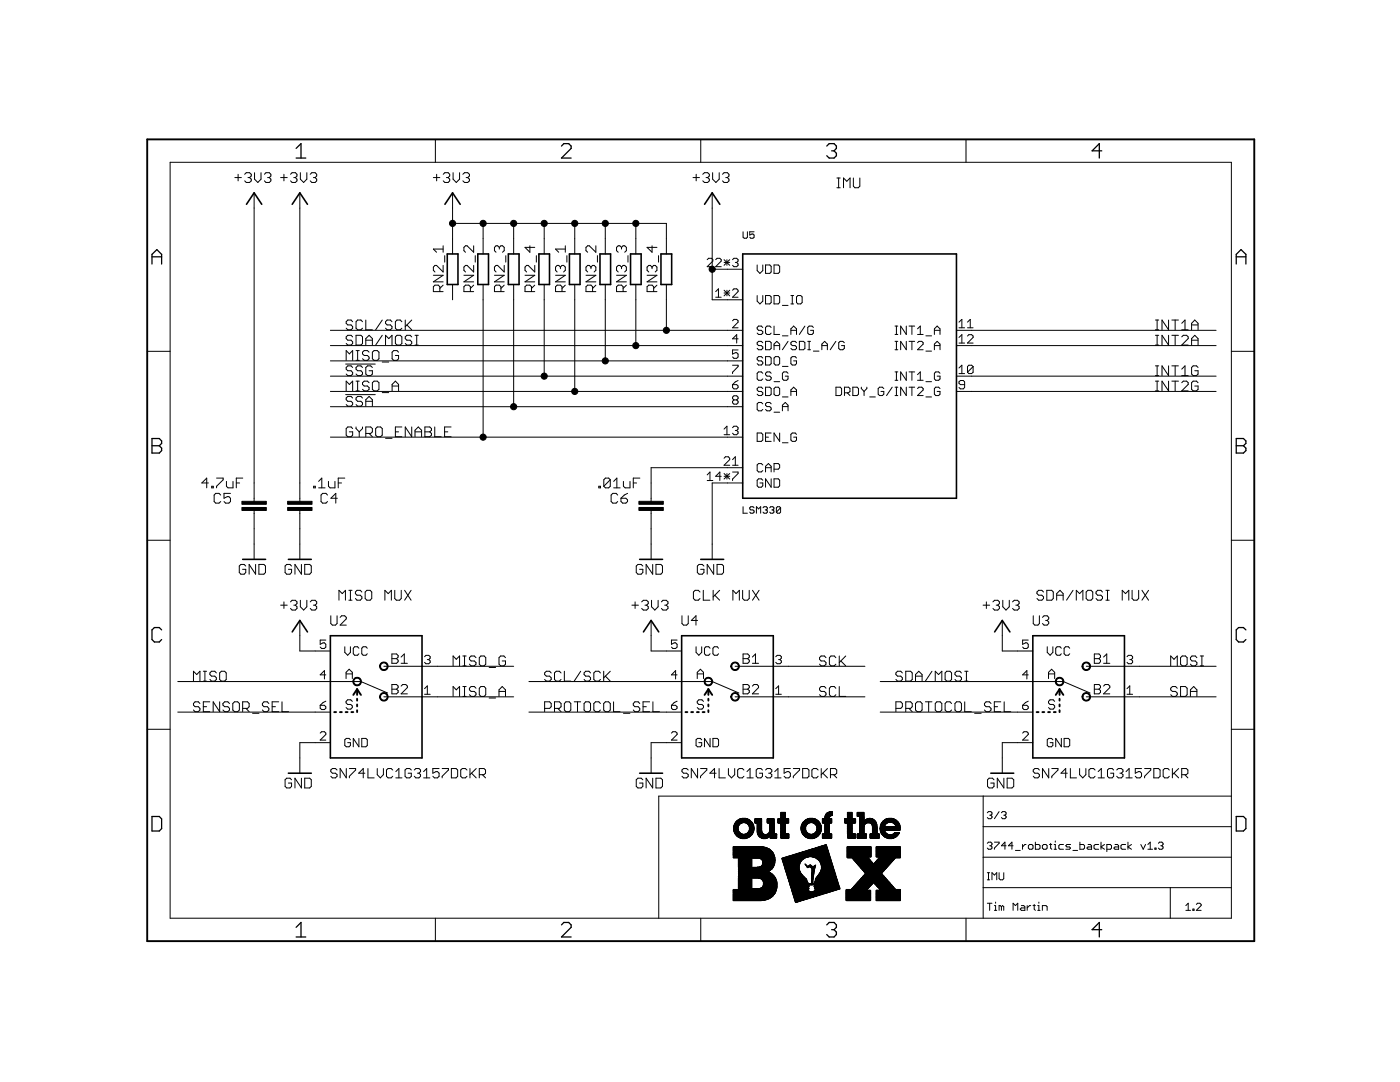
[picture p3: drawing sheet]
<svg xmlns="http://www.w3.org/2000/svg" width="279mm" height="216mm" viewBox="0 0 279 216" stroke-linecap="round" stroke-linejoin="round" font-family="sans-serif">
<g fill="none" stroke="#000" stroke-width=".2">
<path d="M34 32.4h211.7v150.8h-211.7zM46.9 35.4h1.3M47.5 34.8v1.3M48.8 34.8l.3-.3h.7l.3 .3v.3l-.3 .3M49.5 35.4h.3M49.8 35.4l.3 .4v.3l-.3 .3h-.7l-.3-.3M50.7 38.5v61.5M50.8 34.5v1.3l.7 .6 .6-.6v-1.3M52.8 34.8l.3-.3h.6l.4 .3v.3l-.4 .3M53.4 35.4h.3M53.7 35.4l.4 .4v.3l-.4 .3h-.6l-.3-.3M56 35.4h1.3"/>
<path d="M56.7 34.8v1.3M58 34.8l.3-.3h.6l.4 .3v.3l-.4 .3M58.6 35.4h.3M58.9 35.4l.4 .4v.3l-.4 .3h-.6l-.3-.3M59.8 38.5v61.5M59.9 34.5v1.3l.7 .6 .6-.6v-1.3M61.9 34.8l.3-.3h.7l.3 .3v.3l-.3 .3M62.5 35.4h.4M62.9 35.4l.3 .4v.3l-.3 .3h-.7l-.3-.3M86.5 35.4h1.3M86.9 27.8v4.6M87.1 34.8v1.3"/>
<path d="M88.5 34.8l.3-.3h.6l.3 .3v.3l-.3 .3M89.1 35.4h.3M89.4 35.4l.3 .4v.3l-.3 .3h-.6l-.3-.3M90.3 38.5v12.2M90.4 34.5v1.3l.7 .6 .6-.6v-1.3M92.4 34.8l.3-.3h.6l.4 .3v.3l-.4 .3M93 35.4h.3M93.3 35.4l.4 .4v.3l-.4 .3h-.6l-.3-.3M138.3 35.4h1.3M138.9 34.8v1.3M139.8 27.8v4.6M140.3 34.8l.3-.3h.6l.4 .3v.3l-.4 .3"/>
<path d="M140.9 35.4h.3M141.2 35.4l.4 .4v.3l-.4 .3h-.6l-.3-.3M142.1 38.5v21.3h6.1M142.2 34.5v1.3l.7 .6 .6-.6v-1.3M144.2 34.8l.3-.3h.7l.3 .3v.3l-.3 .3M144.8 35.4h.4M145.2 35.4l.3 .4v.3l-.3 .3h-.7l-.3-.3M167 37.5h.7M167 35.5h.7M167.4 35.5v2M168.3 37.5v-2l.7 .7 .7-.7v2M170.3 35.5v1.6l.3 .4h.7l.3-.4v-1.6"/>
<path d="M192.8 27.8v4.6M86.5 54.9h1.9l-1.9 1.3h1.9M87.8 58.2v-1l-.3-.3h-.7l-.3 .3v1h1.9M88.4 53v1.3l-1.3-1.3h-.3l-.3 .3v.6l.3 .4M88.4 49.7h-1.9l.6 .6M88.4 56.9l-.6 .7M88.4 49v1.3M88.8 51v1.3M90.3 44.6h42.7v6.1M90.3 56.8v3M92.6 54.9h1.9l-1.9 1.3h1.9M93.9 58.2v-1l-.3-.3h-.7l-.3 .3v1h1.9"/>
<path d="M94.5 53v1.3l-1.3-1.3h-.3l-.3 .3v.6l.3 .4M94.5 49v1.3l-1.3-1.3h-.3l-.3 .4v.6l.3 .3M94.5 56.9l-.6 .7M94.8 51v1.3M96.4 44.6v6.1M96.4 56.8v30.4M98.7 54.9h1.9l-1.9 1.3h1.9M99.7 49.4l-.4-.4h-.3l-.3 .4v.6l.3 .3M99.7 49.4l.3-.4h.3l.3 .4v.6l-.3 .3M99.7 49.4v.3M100 58.2v-1l-.3-.3h-.7l-.3 .3v1h1.9M100.6 53v1.3l-1.3-1.3h-.3l-.3 .3v.6l.3 .4"/>
<path d="M100.6 56.9l-.6 .7M100.9 51v1.3M102.5 44.6v6.1M102.5 56.8v24.4M104.8 54.9h1.9l-1.9 1.3h1.9M105.7 49v1.3l-.9-.9h1.9M106.1 58.2v-1l-.4-.3h-.6l-.3 .3v1h1.9M106.7 53v1.3l-1.3-1.3h-.3l-.3 .3v.6l.3 .4M106.7 56.9l-.6 .7M107 51v1.3M108.6 44.6v6.1M108.6 56.8v18.3"/>
<path d="M110.9 54.9h1.9l-1.9 1.3h1.9M111.8 53.3l-.3-.3h-.3l-.3 .3v.6l.3 .4M111.8 53.3l.4-.3h.3l.3 .3v.6l-.3 .4M111.8 53.3v.3M112.2 58.2v-1l-.4-.3h-.6l-.3 .3v1h1.9M112.8 56.9l-.6 .7M112.8 49v1.3M112.8 49.7h-1.9l.6 .6M113.1 51v1.3M114.7 44.6v6.1M114.7 56.8v21.3M116.9 54.9h2l-2 1.3h2"/>
<path d="M117.9 53.3l-.3-.3h-.3l-.4 .3v.6l.4 .4M117.9 53.3l.4-.3h.3l.3 .3v.6l-.3 .4M117.9 53.3v.3M118.3 58.2v-1l-.4-.3h-.6l-.4 .3v1h2M118.9 49v1.3l-1.3-1.3h-.3l-.4 .4v.6l.4 .3M118.9 56.9l-.6 .7M119.2 51v1.3M120.8 44.6v6.1M120.8 56.8v15.2M123 54.9h2l-2 1.3h2M124 53.3l-.3-.3h-.3l-.4 .3v.6l.4 .4M124 53.3l.4-.3h.3l.3 .3v.6l-.3 .4"/>
<path d="M124 49.4l-.3-.4h-.3l-.4 .4v.6l.4 .3M124 49.4v.3M124 53.3v.3M124 49.4l.4-.4h.3l.3 .4v.6l-.3 .3M124.4 58.2v-1l-.4-.3h-.6l-.4 .3v1h2M125 56.9l-.6 .7M125.3 51v1.3M126.9 44.6v6.1M126.9 56.8v12.2M129.1 54.9h2l-2 1.3h2M130.1 53.3l-.3-.3h-.3l-.4 .3v.6l.4 .4M130.1 53.3l.4-.3h.3l.3 .3v.6l-.3 .4"/>
<path d="M130.1 49v1.3l-1-.9h2M130.1 53.3v.3M130.5 58.2v-1l-.4-.3h-.6l-.4 .3v1h2M131.1 56.9l-.6 .7M131.4 51v1.3M133 56.8v9.1M141.1 51.8l.3-.3h.6l.3 .3v.3l-1.2 1.1h1.2M142.1 53.7h6.1M142.8 58.2l.6-.6v1.7M142.8 59.3h1.1M142.8 51.8l.3-.3h.6l.2 .3v.3l-1.1 1.1h1.1M144.5 57.9l1.1 1.1"/>
<path d="M144.5 58.5h1.1M144.5 51.8l1.1 1.1M144.5 52.4h1.1M145.1 51.8v1.1M145.1 57.9v1.1M145.6 57.9l-1.1 1.1M145.6 51.8l-1.1 1.1M146.2 57.9l.3-.3h.5l.3 .3v.3l-1.1 1.1h1.1M146.2 51.8l.3-.3h.5l.3 .3v.3l-.3 .3M146.7 52.4h.3M147 52.4l.3 .3v.2l-.3 .3h-.5l-.3-.3M148.3 46.2v1.1l.2 .2h.4l.3-.2v-1.1"/>
<path d="M150.5 46.2h-.9v.7l.7-.2 .2 .2v.4l-.2 .2h-.5l-.2-.2M151.1 52.9v1.1l.6 .5 .5-.5v-1.1M151.1 59v1.1l.6 .5 .5-.5v-1.1M152.8 52.9h.8l.3 .2v1.2l-.3 .2h-.8zM152.8 59h.8l.3 .2v1.2l-.3 .2h-.8zM154.5 59h.8l.3 .2v1.2l-.3 .2h-.8zM154.5 52.9h.8l.3 .2v1.2l-.3 .2h-.8zM157.8 59h.6M158.1 59v1.6M159 59.2l.2-.2h.6l.3 .2v1.2l-.3 .2h-.6l-.2-.2zM29.4 70.1h4.6M65.9 65.9h82.3"/>
<path d="M65.9 69h82.3M65.9 72h82.3M65.9 78.1h82.3M65.9 75.1h82.3M69 72.6h5.9M69 78.7h5.9M69.1 71.9v-1.9l.6 .6 .7-.6v1.9M69.1 78v-1.9l.6 .6 .7-.6v1.9M70.4 64.2l-.3-.3h-.7l-.3 .3v.3l.3 .3h.7l.3 .4v.3l-.3 .3h-.7l-.3-.3M70.4 67.2l-.3-.3h-.7l-.3 .3v.4l.3 .3h.7l.3 .3v.3l-.3 .4h-.7l-.3-.4M70.4 73.3l-.3-.3h-.7l-.3 .3v.4l.3 .3h.7l.3 .3v.3l-.3 .4h-.7l-.3-.4M70.4 79.4l-.3-.3h-.7l-.3 .3v.4l.3 .3h.7l.3 .3v.3l-.3 .3h-.7l-.3-.3"/>
<path d="M71.1 66.9h.9l.3 .3v1.3l-.3 .4h-.9zM71.1 71.9h.6M71.1 70h.6M71.1 78h.6M71.1 76.1h.6M71.4 70v1.9M71.4 76.1v1.9M72.3 64.2l-.3-.3h-.6l-.3 .3v1.3l.3 .3h.6l.3-.3M72.3 73.3l-.3-.3h-.6l-.3 .3v.4l.3 .3h.6l.3 .3v.3l-.3 .4h-.6l-.3-.4M72.3 79.4l-.3-.3h-.6l-.3 .3v.4l.3 .3h.6l.3 .3v.3l-.3 .3h-.6l-.3-.3M73 63.9v1.9h1.3M73 68.9v-1.3l.7-.7 .6 .7v1.3"/>
<path d="M73 67.9h1.3M73.7 70.3l-.4-.3h-.6l-.4 .3v.3l.4 .3h.6l.4 .4v.3l-.4 .3h-.6l-.4-.3M73.7 76.4l-.4-.3h-.6l-.4 .3v.3l.4 .3h.6l.4 .3v.4l-.4 .3h-.6l-.4-.3M74.3 73.3l-.3-.3h-.7l-.3 .3v1.3l.3 .4h.7l.3-.4v-.6h-.6M74.3 70.3l.4-.3h.6l.3 .3v1.3l-.3 .3h-.6l-.4-.3zM74.3 76.4l.4-.3h.6l.3 .3v1.3l-.3 .3h-.6l-.4-.3zM76.3 63.9l-1.3 1.9M76.3 66.9l-1.3 2M76.3 72.2h1.3M76.3 78.3h1.3M76.9 68.9v-2l.7 .7 .6-.7v2M78.2 64.2l-.3-.3h-.6l-.4 .3v.3l.4 .3h.6l.3 .4v.3l-.3 .3h-.6l-.4-.3"/>
<path d="M78.3 78v-1.3l.6-.6 .6 .6v1.3M78.3 77h1.2M79.2 66.9h.7l.3 .3v1.3l-.3 .4h-.7l-.3-.4v-1.3zM79.5 70.3l-.3-.3h-.6l-.3 .3v1.3l.3 .3h.6l.3-.3v-.7h-.6M80.2 64.2l-.3-.3h-.7l-.3 .3v1.3l.3 .3h.7l.3-.3M80.9 63.9v1.9M81.2 64.8l1 1M82.2 67.2l-.3-.3h-.7l-.3 .3v.4l.3 .3h.7l.3 .3v.3l-.3 .4h-.7l-.3-.4M82.2 63.9l-1.3 1.3M82.8 66.9h.7M82.8 68.9h.7M83.2 66.9v2"/>
<path d="M146.2 64l.3-.3h.5l.3 .3v.3l-1.1 1.1h1.1M146.2 72.9h1.1v.3l-1.1 1.1v.2M146.2 76.8h.8l.3 .2v.3l-.3 .3h-.5l-.3-.3zM146.5 79.8l-.3-.3v-.3l.3-.2h.5l.3 .2v.3l-.3 .3M146.5 79.8l-.3 .3v.3l.3 .2h.5l.3-.2v-.3l-.3-.3M146.5 79.8h.5M147.3 69.8h-1.1v.9l.5-.3h.3l.3 .3v.5l-.3 .3h-.5l-.3-.3M147.3 67.6h-1.1l.8-.8v1.7M147.3 75.9l-.6 .3-.5 .6M152.2 65.3l-.3-.2h-.5l-.3 .2v.3l.3 .3h.5l.3 .3v.3l-.3 .2h-.5l-.3-.2M152.2 68.4l-.3-.3h-.5l-.3 .3v.3l.3 .3h.5l.3 .2v.3l-.3 .3h-.5l-.3-.3M152.2 71.4l-.3-.2h-.5l-.3 .2v.3l.3 .3h.5l.3 .3v.3l-.3 .2h-.5l-.3-.2"/>
<path d="M152.2 74.5l-.3-.3h-.5l-.3 .3v1.1l.3 .3h.5l.3-.3M152.2 77.5l-.3-.2h-.5l-.3 .2v.3l.3 .3h.5l.3 .3v.3l-.3 .2h-.5l-.3-.2M152.8 68.1h.8l.3 .3v1.1l-.3 .3h-.8zM152.8 71.2h.8l.3 .2v1.2l-.3 .2h-.8zM152.8 77.3h.8l.3 .2v1.2l-.3 .2h-.8zM153.9 65.3l-.3-.2h-.5l-.3 .2v1.2l.3 .2h.5l.3-.2M153.9 74.5l-.3-.3h-.5l-.3 .3v.3l.3 .3h.5l.3 .2v.3l-.3 .3h-.5l-.3-.3M154.5 65.1v1.6h1.1M154.5 69.8v-1.1l.5-.6 .6 .6v1.1M154.5 69h1.1M154.5 76.2h1.1M154.7 71.2h.6l.3 .2v1.2l-.3 .2h-.6l-.2-.2v-1.2z"/>
<path d="M154.7 77.3h.6l.3 .2v1.2l-.3 .2h-.6l-.2-.2v-1.2zM156.1 60.9h1.2M156.1 67h1.2M156.1 73.1h1.2M156.1 79.2h1.2M157.3 68.1l-1.2 1.7M157.3 74.5l-.3-.3h-.6l-.3 .3v1.1l.3 .3h.6l.3-.3v-.5h-.6M157.8 60.6h.6M157.8 66.7v-1.1l.6-.5 .6 .5v1.1M157.8 78.9v-1.1l.6-.5 .6 .5v1.1M157.8 65.9h1.2M157.8 78.1h1.2"/>
<path d="M159 68.4l-.3-.3h-.6l-.3 .3v.3l.3 .3h.6l.3 .2v.3l-.3 .3h-.6l-.3-.3M159 71.4l-.3-.2h-.6l-.3 .2v1.2l.3 .2h.6l.3-.2v-.6h-.6M159.5 68.1h.9l.2 .3v1.1l-.2 .3h-.9zM160.6 65.1l-1.1 1.6M161.2 68.1h.6M161.2 69.8h.6M161.5 68.1v1.7M162.3 65.3l-.2-.2h-.6l-.3 .2v1.2l.3 .2h.6l.2-.2v-.6h-.5M162.3 70.1h1.1M164 69h1.1M164 69.8v-1.1l.6-.6 .5 .6v1.1M166.8 68.1l-1.1 1.7"/>
<path d="M166.8 77.3h.9l.3 .2v1.2l-.3 .2h-.9zM168.5 68.4l-.3-.3h-.5l-.3 .3v1.1l.3 .3h.5l.3-.3v-.5h-.6M168.5 78.4h.9l.2-.3v-.6l-.2-.2h-.9v1.6M169.1 78.4l.5 .5M170.2 77.3h.8l.3 .2v1.2l-.3 .2h-.8zM171.9 77.3v.2l.5 .6M172.4 78.1v.8M173 77.3v.2l-.6 .6M173.6 79.2h1.1M176.4 77.5l-.3-.2h-.6l-.2 .2v1.2l.2 .2h.6l.3-.2v-.6h-.6M178.1 77.3l-1.2 1.6M178.6 65.1h.6"/>
<path d="M178.6 66.7h.6M178.6 68.1h.6M178.6 69.8h.6M178.6 77.3h.6M178.6 78.9h.6M178.6 74.2h.6M178.6 75.9h.6M178.9 65.1v1.6M178.9 68.1v1.7M178.9 74.2v1.7M178.9 77.3v1.6M180.9 65.1v1.6l-1.2-1.6v1.6"/>
<path d="M180.9 68.1v1.7l-1.2-1.7v1.7M180.9 74.2v1.7l-1.2-1.7v1.7M180.9 77.3v1.6l-1.2-1.6v1.6M181.4 65.1h1.1M181.4 68.1h1.1M181.4 77.3h1.1M181.4 74.2h1.1M182 65.1v1.6M182 68.1v1.7M182 74.2v1.7M182 77.3v1.6M183.1 66.7h1.1"/>
<path d="M183.1 68.4l.3-.3h.6l.2 .3v.3l-1.1 1.1h1.1M183.1 77.5l.3-.2h.6l.2 .2v.3l-1.1 1.1h1.1M183.1 75.9h1.1M183.1 74.8l.6-.6v1.7M183.1 65.6l.6-.5v1.6M184.8 67h1.1M184.8 70.1h1.1M184.8 79.2h1.1M184.8 76.2h1.1M186.5 66.7v-1.1l.5-.5 .6 .5v1.1M186.5 65.9h1.1M186.5 69h1.1"/>
<path d="M186.5 69.8v-1.1l.5-.6 .6 .6v1.1M187.6 77.5l-.3-.2h-.5l-.3 .2v1.2l.3 .2h.5l.3-.2v-.6h-.6M187.6 74.5l-.3-.3h-.5l-.3 .3v1.1l.3 .3h.5l.3-.3v-.5h-.6M190.9 65.9h51.8M190.9 69h51.8M190.9 78.1h51.8M190.9 75.1h51.8M191.4 65.4h1.1M191.4 73.4l.6-.5v1.6M191.4 64.3l.6-.6v1.7M191.4 67.3l.6-.5v1.7M191.4 74.5h1.1"/>
<path d="M191.4 68.5h1.1M192.5 76.8h-.8l-.3-.3v-.3l.3-.3h.5l.3 .3v1.1l-.3 .3h-.5l-.3-.3M193.1 67.1l.3-.3h.5l.3 .3v.2l-1.1 1.2h1.1M193.1 65.4h1.1M193.1 64.3l.5-.6v1.7M194.2 73.2l-.3-.3h-.5l-.3 .3v1.1M194.2 73.2v1.1l-.3 .2h-.5l-.3-.2M194.2 73.2l-1.1 1.1M230.6 63.9h.6M230.6 65.8h.6M230.6 66.9h.6M230.6 68.9h.6"/>
<path d="M230.6 73h.6M230.6 75h.6M230.6 78h.6M230.6 76.1h.6M230.9 63.9v1.9M230.9 66.9v2M230.9 73v2M230.9 76.1v1.9M233.2 63.9v1.9l-1.3-1.9v1.9M233.2 66.9v2l-1.3-2v2M233.2 73v2l-1.3-2v2M233.2 76.1v1.9l-1.3-1.9v1.9"/>
<path d="M233.9 63.9h1.3M233.9 66.9h1.3M233.9 73h1.3M233.9 76.1h1.3M234.5 63.9v1.9M234.5 66.9v2M234.5 73v2M234.5 76.1v1.9M235.8 67.2l.4-.3h.6l.3 .3v.4l-1.3 1.3h1.3M235.8 76.4l.4-.3h.6l.3 .3v.3l-1.3 1.3h1.3M235.8 65.8h1.3M235.8 75h1.3"/>
<path d="M235.8 64.5l.7-.6v1.9M235.8 73.7l.7-.7v2M237.8 64.8h1.3M237.8 67.9h1.3M237.8 65.8v-1.3l.6-.6 .7 .6v1.3M237.8 68.9v-1.3l.6-.7 .7 .7v1.3M239.1 73.3l-.3-.3h-.7l-.3 .3v1.3l.3 .4h.7l.3-.4v-.6h-.7M239.1 76.4l-.3-.3h-.7l-.3 .3v1.3l.3 .3h.7l.3-.3v-.7h-.7M245.7 70.1h4.6M41.6 96.4h-1.3l1-1v1.9M42.2 97h.4v.3h-.4zM43.2 95.4h1.3v.3l-1.3 1.3v.3"/>
<path d="M44 98.8l-.3-.4h-.6l-.4 .4v1.3l.4 .3h.6l.3-.3M45.2 96.1v.9l.3 .3h1v-1.2M46 98.4h-1.3v1l.7-.3h.3l.3 .3v.7l-.3 .3h-.7l-.3-.3M47.2 96.4h.6M48.5 95.4h-1.3v1.9M62.6 97h.3v.3h-.3zM63.6 97.3h1.3M63.6 96.1l.6-.7v1.9M65.4 98.8l-.4-.4h-.6l-.3 .4v1.3l.3 .3h.6l.4-.3M65.6 96.1v.9l.3 .3h.9v-1.2M65.9 87.2h82.3M65.9 81.2h82.3"/>
<path d="M67.3 99.4h-1.3l1-1v2M67.5 96.4h.7M68.8 95.4h-1.3v1.9M70.4 85.5l-.3-.3h-.7l-.3 .3v1.3l.3 .3h.7l.3-.3v-.6h-.7M71.1 85.2v.3l.6 .7M71.7 86.2v.9M72.3 85.2v.3l-.6 .7M73 81v-1.2l.7-.7 .6 .7v1.2M73 86.5h1l.3-.3v-.7l-.3-.3h-1v1.9M73 80.1h1.3M73.7 86.5l.6 .6M75.3 85.2h.6l.4 .3v1.3l-.4 .3h-.6l-.3-.3v-1.3z"/>
<path d="M76.9 87.5h1.3M78.9 86.2h.6M80.2 85.2h-1.3v1.9h1.3M82.2 85.2v1.9l-1.3-1.9v1.9M82.8 86.2h1.3M82.8 87.1v-1.2l.7-.7 .6 .7v1.2M84.8 85.2h1l.3 .3v.4l-.3 .3 .3 .3v.3l-.3 .3h-1zM84.8 86.2h1M86.8 85.2v1.9h1.3M88.7 86.2h.7M90 85.2h-1.3v1.9h1.3M119.5 97h.3v.3h-.3z"/>
<path d="M121.8 95.7v1.3l-.3 .3h-.7l-.3-.3M121.8 95.7l-.3-.3h-.7l-.3 .3v1.3M121.8 95.7l-1.3 1.3M122.5 97.3h1.3M122.5 96.1l.6-.7v1.9M123.3 98.8l-.3-.4h-.7l-.3 .4v1.3l.3 .3h.7l.3-.3M123.9 99.4h1l.3 .4v.3l-.3 .3h-.6l-.4-.3zM124.4 96.1v.9l.4 .3h.9v-1.2M125.2 98.4l-.6 .4-.7 .6M126.4 96.4h.6M127.7 95.4h-1.3v1.9M141.1 94.8l.6-.6v1.7"/>
<path d="M141.1 95.9h1.2M143.9 95h-1.1l.9-.8v1.7M144.5 85.6l.6-.6v1.7M144.5 86.7h1.1M144.5 95h1.1M144.5 94.5l1.1 1.1M144.5 91.4l.3-.3h.6l.2 .3v.3l-1.1 1.1h1.1M145.1 94.5v1.1M145.6 94.5l-1.1 1.1M146.2 85.3l.3-.3h.5l.3 .3v.3l-.3 .3M146.2 94.2h1.1v.3l-1.1 1.1v.3M146.2 92.8h1.1"/>
<path d="M146.2 91.7l.5-.6v1.7M146.7 85.9h.3M147 85.9l.3 .3v.2l-.3 .3h-.5l-.3-.3M148.2 96.4h-6.1v15.2M148.2 93.3h-18.3v6.7M151.1 86.4h.8l.3 .3v1.1l-.3 .3h-.8zM152.2 95.8l-.3-.3h-.5l-.3 .3v1.1l.3 .3h.5l.3-.3v-.5h-.5M152.2 80.6l-.3-.3h-.5l-.3 .3v1.1l.3 .3h.5l.3-.3M152.2 92.8l-.3-.3h-.5l-.3 .3v1.1l.3 .3h.5l.3-.3M152.8 94.2v-1.2l.6-.5 .5 .5v1.2M152.8 87.2h.6M152.8 93.3h1.1"/>
<path d="M153.9 80.6l-.3-.3h-.5l-.3 .3v.3l.3 .2h.5l.3 .3v.3l-.3 .3h-.5l-.3-.3M153.9 86.4h-1.1v1.7h1.1M153.9 95.5v1.7l-1.1-1.7v1.7M154.5 93.6h.8l.3-.3v-.5l-.3-.3h-.8v1.7M154.5 95.5h.8l.3 .3v1.1l-.3 .3h-.8zM154.5 82.3h1.1M155.6 86.4v1.7l-1.1-1.7v1.7M156.1 82v-1.1l.6-.6 .6 .6v1.1M156.1 81.1h1.2M156.1 88.3h1.2M159 86.7l-.3-.3h-.6l-.3 .3v1.1l.3 .3h.6l.3-.3v-.6h-.6M29.4 107.8h4.6"/>
<path d="M49 112.9l-.3-.3h-.6l-.3 .3v1.3l.3 .4h.6l.3-.4v-.6h-.6M50.7 101.9v9.7M51 112.6v2l-1.3-2v2M51.7 112.6h1l.3 .3v1.3l-.3 .4h-1zM58.2 112.9l-.3-.3h-.7l-.3 .3v1.3l.3 .4h.7l.3-.4v-.6h-.6M59.8 101.9v9.7M59.9 119.8v1.3l.7 .6 .6-.6v-1.3M60.2 112.6v2l-1.3-2v2M60.8 112.6h1l.3 .3v1.3l-.3 .4h-1zM67.6 119.8v-2l.7 .6 .6-.6v2M69.6 119.8h.7M69.6 117.8h.7"/>
<path d="M69.9 117.8v2M72.2 118.1l-.3-.3h-.7l-.3 .3v.3l.3 .4h.7l.3 .3v.3l-.3 .4h-.7l-.3-.4M72.9 118.1l.3-.3h.7l.3 .3v1.3l-.3 .4h-.7l-.3-.4zM76.8 119.8v-2l.7 .6 .6-.6v2M78.8 117.8v1.6l.3 .4h.7l.3-.4v-1.6M80.8 117.8l1.2 2M82 117.8l-1.2 2M128.3 112.9l-.3-.3h-.7l-.3 .3v1.3l.3 .4h.7l.3-.4v-.6h-.7M129.9 101.9v9.7M130 119.8v1.3l.7 .6 .6-.6v-1.3M130.3 112.6v2l-1.4-2v2M130.9 112.6h1l.3 .3v1.3l-.3 .4h-1z"/>
<path d="M139.7 118.1l-.3-.3h-.7l-.3 .3v1.3l.3 .4h.7l.3-.4M140.4 117.8v2h1.3M140.5 112.9l-.4-.3h-.6l-.3 .3v1.3l.3 .4h.6l.4-.4v-.6h-.7M142.3 117.8v2M142.4 112.6v2l-1.3-2v2M142.6 118.8l1 1M143.1 112.6h1l.3 .3v1.3l-.3 .4h-1zM143.6 117.8l-1.3 1.3M146.3 119.8v-2l.6 .6 .7-.6v2M148.2 117.8v1.6l.3 .4h.7l.3-.4v-1.6M148.3 101.1v1.3h.9M150.2 117.8l1.3 2"/>
<path d="M150.5 101.3l-.2-.2h-.5l-.2 .2 .2 .4h.5l.2 .3v.2l-.2 .2h-.5l-.2-.2M151 102.4v-1.3l.4 .4 .4-.4v1.3M151.5 117.8l-1.3 2M152.3 101.3l.2-.2h.4l.2 .2-.2 .4M152.7 101.7h.2M152.9 101.7l.2 .3v.2l-.2 .2h-.4l-.2-.2M153.6 101.3l.2-.2h.4l.3 .2-.3 .4M154 101.7h.2M154.2 101.7l.3 .3v.2l-.3 .2h-.4l-.2-.2M155.8 101.3v.9l-.2 .2h-.4l-.3-.2M155.8 101.3l-.2-.2h-.4l-.3 .2v.9M155.8 101.3l-.9 .9"/>
<path d="M200.1 119.8v1.3l.7 .6 .6-.6v-1.3M208.3 118.1l-.4-.3h-.6l-.4 .3v.3l.4 .4h.6l.4 .3v.3l-.4 .4h-.6l-.4-.4M208.9 117.8h1l.3 .3v1.3l-.3 .4h-1zM210.9 118.8h1.3M210.9 119.8v-1.4l.6-.6 .7 .6v1.4M214.1 117.8l-1.2 2M214.8 119.8v-2l.7 .6 .6-.6v2M216.8 118.1l.3-.3h.6l.4 .3v1.3l-.4 .4h-.6l-.3-.4zM220 118.1l-.3-.3h-.6l-.4 .3v.3l.4 .4h.6l.3 .3v.3l-.3 .4h-.6l-.4-.4M220.7 119.8h.7M220.7 117.8h.7M221 117.8v2"/>
<path d="M224 119.8v-2l.6 .6 .7-.6v2M225.9 117.8v1.6l.4 .4h.6l.3-.4v-1.6M227.9 117.8l1.3 2M229.2 117.8l-1.3 2M245.7 107.8h4.6M35.5 136h36.5l5.4 2.3M38.6 135.9v-2l.7 .7 .6-.7v2M40.6 133.9h.6M40.6 135.9h.6M40.9 133.9v2M43.2 134.3l-.3-.4h-.7l-.3 .4v.3l.3 .3h.7l.3 .4v.3l-.3 .3h-.7l-.3-.3M43.8 134.3l.4-.4h.6l.3 .4v1.3l-.3 .3h-.6l-.4-.3z"/>
<path d="M56 120.8h1.3M56.7 120.1v1.3M58 120.1l.3-.3h.6l.4 .3v.3l-.4 .4M58.6 120.8h.3M58.9 120.8l.4 .3v.3l-.4 .3h-.6l-.3-.3M59.8 123.8v6.1h6.1M61.9 120.1l.3-.3h.7l.3 .3v.3l-.3 .4M62.5 120.8h.4M62.9 120.8l.3 .3v.3l-.3 .3h-.7l-.3-.3M65 134.7h-1.1l.8-.9v1.7M65 127.7h-1.1v.9l.6-.3h.2l.3 .3v.5l-.3 .3h-.5l-.3-.3M65 139.9l-.5 .3-.6 .5"/>
<path d="M66 122.9v1.5l.3 .3h.7l.3-.3v-1.5M67.9 123.2l.3-.3h.6l.3 .3v.3l-1.2 1.2h1.2M68.8 129.1v1.1l.6 .5 .5-.5v-1.1M69.1 135.4v-1.2l.6-.7 .6 .7v1.2M69.1 134.5h1.2M70.3 140l-.3-.4h-.6l-.3 .4v.3l.3 .3h.6l.3 .3v.3l-.3 .3h-.6l-.3-.3M71.6 129.3l-.2-.2h-.6l-.3 .2v1.2l.3 .2h.6l.2-.2M73.3 129.3l-.3-.2h-.5l-.3 .2v1.2l.3 .2h.5l.3-.2M76.6 132.9h25.9M76.6 139h25.9M78.2 130.5h.9l.4 .3v.3l-.4 .3 .4 .3v.3l-.4 .4h-.9zM78.2 136.6h.9l.4 .3v.3l-.4 .3 .4 .3v.3l-.4 .4h-.9z"/>
<path d="M78.2 131.4h.9M78.2 137.5h.9M80.1 136.9l.3-.3h.6l.3 .3v.3l-1.2 1.3h1.2M80.1 132.4h1.2M80.1 131.1l.6-.6v1.9M84.7 131l.3-.2h.6l.3 .2v.3l-.3 .3M84.7 137.4l.6-.5v1.6M84.7 138.5h1.2M85.3 131.6h.3M85.6 131.6l.3 .3v.3l-.3 .2h-.6l-.3-.2M90.4 132.9v-2l.7 .7 .6-.7v2M90.4 139v-2l.7 .6 .6-.6v2"/>
<path d="M92.4 132.9h.6M92.4 130.9h.6M92.4 139h.6M92.4 137h.6M92.7 130.9v2M92.7 137v2M95 131.2l-.3-.3h-.7l-.3 .3v.4l.3 .3h.7l.3 .3v.3l-.3 .4h-.7l-.3-.4M95 137.3l-.3-.3h-.7l-.3 .3v.3l.3 .4h.7l.3 .3v.3l-.3 .4h-.7l-.3-.4M96 130.9h.6l.3 .3v1.3l-.3 .4h-.6l-.3-.4v-1.3zM96 137h.6l.3 .3v1.3l-.3 .4h-.6l-.3-.4v-1.3zM97.6 133.2h1.3M97.6 139.3h1.3"/>
<path d="M99.6 139v-1.4l.6-.6 .7 .6v1.4M99.6 138h1.3M100.9 131.2l-.3-.3h-.7l-.3 .3v1.3l.3 .4h.7l.3-.4v-.6h-.7M105.6 136h36.5l5.4 2.3M110 134.3l-.3-.4h-.7l-.3 .4v.3l.3 .3h.7l.3 .4v.3l-.3 .3h-.7l-.3-.3M112 134.3l-.4-.4h-.6l-.3 .4v1.3l.3 .3h.6l.4-.3M112.6 133.9v2h1.3M115.9 133.9l-1.3 2M117.9 134.3l-.4-.4h-.6l-.3 .4v.3l.3 .3h.6l.4 .4v.3l-.4 .3h-.6l-.3-.3M119.8 134.3l-.3-.4h-.6l-.4 .4v1.3l.4 .3h.6l.3-.3M120.5 133.9v2M120.8 134.9l1 1"/>
<path d="M121.8 133.9l-1.3 1.4M126.1 120.8h1.3M126.7 120.1v1.3M128.1 120.1l.3-.3h.7l.3 .3v.3l-.3 .4M128.7 120.8h.4M129.1 120.8l.3 .3v.3l-.3 .3h-.7l-.3-.3M129.9 123.8v6.1h6.1M132 120.1l.3-.3h.7l.3 .3v.3l-.3 .4M132.7 120.8h.3M133 120.8l.3 .3v.3l-.3 .3h-.7l-.3-.3M135.1 134.7h-1.1l.8-.9v1.7M135.1 127.7h-1.1v.9l.6-.3h.2l.3 .3v.5l-.3 .3h-.5l-.3-.3"/>
<path d="M135.1 139.9l-.5 .3-.6 .5M136.1 122.9v1.5l.3 .3h.6l.4-.3v-1.5M138.9 129.1v1.1l.6 .5 .5-.5v-1.1M139.1 135.4v-1.2l.7-.7 .6 .7v1.2M139.1 134.5h1.3M139.2 123.8h-1.2l.9-.9v1.8M140.4 140l-.3-.4h-.6l-.4 .4v.3l.4 .3h.6l.3 .3v.3l-.3 .3h-.6l-.4-.3M141.7 129.3l-.3-.2h-.5l-.3 .2v1.2l.3 .2h.5l.3-.2M143.4 129.3l-.3-.2h-.5l-.3 .2v1.2l.3 .2h.5l.3-.2M146.7 132.9h25.9M146.7 139h25.9M148.3 130.5h.9l.3 .3v.3l-.3 .3 .3 .3v.3l-.3 .4h-.9z"/>
<path d="M148.3 136.6h.9l.3 .3v.3l-.3 .3 .3 .3v.3l-.3 .4h-.9zM148.3 131.4h.9M148.3 137.5h.9M150.2 132.4h1.2M150.2 136.9l.3-.3h.6l.3 .3v.3l-1.2 1.3h1.2M150.2 131.1l.6-.6v1.9M154.8 131l.3-.2h.6l.2 .2v.3l-.2 .3M154.8 138.5h1.1M154.8 137.4l.6-.5v1.6M155.4 131.6h.3M155.7 131.6l.2 .3v.3l-.2 .2h-.6l-.3-.2M164.8 131.2l-.3-.3h-.6l-.3 .3v.4l.3 .3h.6l.3 .3v.3l-.3 .4h-.6l-.3-.4"/>
<path d="M164.8 137.3l-.3-.3h-.6l-.3 .3v.3l.3 .4h.6l.3 .3v.3l-.3 .4h-.6l-.3-.4M166.8 131.2l-.3-.3h-.7l-.3 .3v1.3l.3 .4h.7l.3-.4M166.8 137.3l-.3-.3h-.7l-.3 .3v1.3l.3 .4h.7l.3-.4M167.5 137v2h1.3M167.5 130.9v2M167.8 131.9l1 1M168.8 130.9l-1.3 1.3M175.7 136h36.5l5.4 2.3M180.1 134.3l-.3-.4h-.7l-.3 .4v.3l.3 .3h.7l.3 .4v.3l-.3 .3h-.7l-.3-.3M180.8 133.9h.9l.4 .4v1.3l-.4 .3h-.9zM182.7 134.9h1.3M182.7 135.9v-1.3l.7-.7 .6 .7v1.3"/>
<path d="M186 133.9l-1.3 2M186.6 135.9v-2l.7 .7 .7-.7v2M188.9 133.9h.7l.3 .4v1.3l-.3 .3h-.7l-.3-.3v-1.3zM191.9 134.3l-.3-.4h-.7l-.3 .4v.3l.3 .3h.7l.3 .4v.3l-.3 .3h-.7l-.3-.3M192.5 133.9h.7M192.5 135.9h.7M192.9 133.9v2M196.2 120.8h1.3M196.8 120.1v1.3M198.2 120.1l.3-.3h.6l.4 .3v.3l-.4 .4M198.8 120.8h.3M199.1 120.8l.4 .3v.3l-.4 .3h-.6l-.3-.3"/>
<path d="M200 123.8v6.1h6.1M202.1 120.1l.3-.3h.7l.3 .3v.3l-.3 .4M202.7 120.8h.4M203.1 120.8l.3 .3v.3l-.3 .3h-.7l-.3-.3M205.2 134.7h-1.1l.8-.9v1.7M205.2 127.7h-1.1v.9l.6-.3h.2l.3 .3v.5l-.3 .3h-.5l-.3-.3M205.2 139.9l-.5 .3-.6 .5M206.2 122.9v1.5l.3 .3h.6l.3-.3v-1.5M208 123.2l.4-.3h.6l.3 .3v.3l-.3 .3M208.7 123.8h.3M209 123.8l.3 .3v.3l-.3 .3h-.6l-.4-.3M209 129.1v1.1l.6 .5 .5-.5v-1.1"/>
<path d="M209.3 134.5h1.2M209.3 135.4v-1.2l.6-.7 .6 .7v1.2M210.5 140l-.3-.4h-.6l-.3 .4v.3l.3 .3h.6l.3 .3v.3l-.3 .3h-.6l-.3-.3M211.8 129.3l-.3-.2h-.5l-.3 .2v1.2l.3 .2h.5l.3-.2M213.5 129.3l-.3-.2h-.5l-.3 .2v1.2l.3 .2h.5l.3-.2M216.8 132.9h25.9M216.8 139h25.9M218.4 136.6h.9l.3 .3v.3l-.3 .3 .3 .3v.3l-.3 .4h-.9zM218.4 130.5h.9l.3 .3v.3l-.3 .3 .3 .3v.3l-.3 .4h-.9zM218.4 131.4h.9M218.4 137.5h.9M220.2 132.4h1.3"/>
<path d="M220.2 136.9l.4-.3h.6l.3 .3v.3l-1.3 1.3h1.3M220.2 131.1l.7-.6v1.9M224.9 131l.3-.2h.6l.2 .2v.3l-.2 .3M224.9 138.5h1.1M224.9 137.4l.6-.5v1.6M225.5 131.6h.3M225.8 131.6l.2 .3v.3l-.2 .2h-.6l-.3-.2M233.6 132.9v-2l.7 .7 .6-.7v2M234.9 137.3l-.3-.3h-.6l-.4 .3v.3l.4 .4h.6l.3 .3v.3l-.3 .4h-.6l-.4-.4M235.6 131.2l.3-.3h.7l.3 .3v1.3l-.3 .4h-.7l-.3-.4zM235.6 137h1l.3 .3v1.3l-.3 .4h-1zM237.6 138h1.3"/>
<path d="M237.6 139v-1.4l.6-.6 .7 .6v1.4M238.9 131.2l-.4-.3h-.6l-.3 .3v.4l.3 .3h.6l.4 .3v.3l-.4 .4h-.6l-.3-.4M239.5 132.9h.7M239.5 130.9h.7M239.9 130.9v2M29.4 145.5h4.6M35.5 142.1h30.4M39.9 140.4l-.3-.4h-.7l-.3 .4v.3l.3 .3h.7l.3 .4v.3l-.3 .3h-.7l-.3-.3M40.6 141h.6M41.9 140h-1.3v2h1.3M43.8 140v2l-1.3-2v2M45.8 140.4l-.3-.4h-.7l-.3 .4v.3l.3 .3h.7l.3 .4v.3l-.3 .3h-.7l-.3-.3"/>
<path d="M46.5 140.4l.3-.4h.6l.4 .4v1.3l-.4 .3h-.6l-.3-.3zM48.4 141.4h1l.3-.4v-.6l-.3-.4h-1v2M49.1 141.4l.6 .6M50.4 142.3h1.3M53.7 140.4l-.4-.4h-.6l-.3 .4v.3l.3 .3h.6l.4 .4v.3l-.4 .3h-.6l-.3-.3M54.3 141h.7M55.6 140h-1.3v2h1.3M56.3 140v2h1.3M58.2 155.6l-.3-.3h-.7l-.3 .3v1.3l.3 .3h.7l.3-.3v-.6h-.6M60.2 155.3v1.9l-1.3-1.9v1.9M60.8 155.3h1l.3 .3v1.3l-.3 .3h-1zM63.9 140.7h.8l.3 .3v.3l-.3 .3h-.5l-.3-.3z"/>
<path d="M63.9 146.3l.3-.3h.5l.3 .3v.3l-1.1 1.1h1.1M65.9 148.2h-6.1v6.1M67.3 153.6l-.3-.2h-.7l-.3 .2v.4l.3 .3h.7l.3 .3v.3l-.3 .3h-.7l-.3-.3M69.1 153.4v1.8l-1.2-1.8v1.8M69.7 153.4h1.3v.2l-1.3 1.3v.3M69.9 147.6l-.2-.3h-.6l-.3 .3v1.1l.3 .3h.6l.2-.3v-.5h-.5M71.6 147.3v1.7l-1.1-1.7v1.7M72.2 147.3h.8l.3 .3v1.1l-.3 .3h-.8zM72.8 154.3h-1.2l.9-.9v1.8M73.4 153.4v1.8h1.3M75.3 153.4v1.2l.6 .6 .6-.6v-1.2M78.4 153.6l-.3-.2h-.7l-.3 .2v1.3l.3 .3h.7l.3-.3"/>
<path d="M79 154l.6-.6v1.8M79 155.2h1.2M82.1 153.6l-.3-.2h-.6l-.4 .2v1.3l.4 .3h.6l.3-.3v-.6h-.7M82.7 153.6l.3-.2h.6l.3 .2v.4l-.3 .3M83.3 154.3h.3M83.6 154.3l.3 .3v.3l-.3 .3h-.6l-.3-.3M84.5 155.2h1.3M84.5 154l.7-.6v1.8M87.6 153.4h-1.2v.9l.9-.3 .3 .3v.6l-.3 .3h-.6l-.3-.3M88.2 153.4h1.3v.2l-1.3 1.3v.3M90.1 153.4h.9l.3 .2v1.3l-.3 .3h-.9zM93.2 153.6l-.3-.2h-.6l-.4 .2v1.3l.4 .3h.6l.3-.3"/>
<path d="M93.8 153.4v1.8M94.1 154.3l.9 .9M95 153.4l-1.2 1.2M95.7 154.6h.9l.3-.3v-.7l-.3-.2h-.9v1.8M96.3 154.6l.6 .6M105.6 142.1h30.4M108.7 141.4h1l.3-.4v-.6l-.3-.4h-1v2M110.7 141.4h.9l.4-.4v-.6l-.4-.4h-.9v2M111.3 141.4l.7 .6M112.9 140h.7l.3 .4v1.3l-.3 .3h-.7l-.3-.3v-1.3zM114.6 140h1.3M115.3 140v2"/>
<path d="M116.9 140h.6l.4 .4v1.3l-.4 .3h-.6l-.3-.3v-1.3zM119.8 140.4l-.3-.4h-.6l-.4 .4v1.3l.4 .3h.6l.3-.3M120.5 140.4l.3-.4h.7l.3 .4v1.3l-.3 .3h-.7l-.3-.3zM122.4 140v2h1.3M124.4 142.3h1.3M127.7 140.4l-.3-.4h-.7l-.3 .4v.3l.3 .3h.7l.3 .4v.3l-.3 .3h-.7l-.3-.3M128.3 155.6l-.3-.3h-.7l-.3 .3v1.3l.3 .3h.7l.3-.3v-.6h-.7M128.3 141h.7M129.6 140h-1.3v2h1.3M130.3 155.3v1.9l-1.4-1.9v1.9M130.3 140v2h1.3M130.9 155.3h1l.3 .3v1.3l-.3 .3h-1z"/>
<path d="M134 146.3l.3-.3h.5l.3 .3v.3l-1.1 1.1h1.1M134 140.7h.8l.3 .3v.3l-.3 .3h-.5l-.3-.3zM136 148.2h-6.1v6.1M137.4 153.6l-.4-.2h-.6l-.3 .2v.4l.3 .3h.6l.4 .3v.3l-.4 .3h-.6l-.3-.3M139.2 153.4v1.8l-1.2-1.8v1.8M139.8 153.4h1.3v.2l-1.3 1.3v.3M140 147.6l-.2-.3h-.6l-.3 .3v1.1l.3 .3h.6l.2-.3v-.5h-.5M141.7 147.3v1.7l-1.1-1.7v1.7M142.3 147.3h.8l.3 .3v1.1l-.3 .3h-.8zM142.9 154.3h-1.2l.9-.9v1.8M143.5 153.4v1.8h1.3M145.4 153.4v1.2l.6 .6 .6-.6v-1.2"/>
<path d="M148.5 153.6l-.4-.2h-.6l-.3 .2v1.3l.3 .3h.6l.4-.3M149.1 155.2h1.2M149.1 154l.6-.6v1.8M152.2 153.6l-.4-.2h-.6l-.3 .2v1.3l.3 .3h.6l.4-.3v-.6h-.6M152.8 153.6l.3-.2h.6l.3 .2v.4l-.3 .3M153.4 154.3h.3M153.7 154.3l.3 .3v.3l-.3 .3h-.6l-.3-.3M154.6 155.2h1.3M154.6 154l.7-.6v1.8M157.7 153.4h-1.2v.9l.6-.3h.3l.3 .3v.6l-.3 .3h-.6l-.3-.3M158.3 153.4h1.3v.2l-1.3 1.3v.3M160.2 153.4h.9l.3 .2v1.3l-.3 .3h-.9z"/>
<path d="M163.3 153.6l-.3-.2h-.7l-.3 .2v1.3l.3 .3h.7l.3-.3M163.9 153.4v1.8M164.2 154.3l.9 .9M165.1 153.4l-1.2 1.2M165.7 154.6h1l.3-.3v-.7l-.3-.2h-1v1.8M166.4 154.6l.6 .6M175.7 142.1h30.4M178.8 141.4h1l.3-.4v-.6l-.3-.4h-1v2M180.8 141.4h.9l.4-.4v-.6l-.4-.4h-.9v2M181.4 141.4l.7 .6M183 140h.7l.3 .4v1.3l-.3 .3h-.7l-.3-.3v-1.3zM184.7 140h1.3"/>
<path d="M185.3 140v2M187 140h.6l.4 .4v1.3l-.4 .3h-.6l-.4-.3v-1.3zM189.9 140.4l-.3-.4h-.7l-.3 .4v1.3l.3 .3h.7l.3-.3M190.9 140h.7l.3 .4v1.3l-.3 .3h-.7l-.3-.3v-1.3zM192.5 140v2h1.3M194.5 142.3h1.3M196.2 158.9v24.3M197.8 140.4l-.4-.4h-.6l-.3 .4v.3l.3 .3h.6l.4 .4v.3l-.4 .3h-.6l-.3-.3M198.4 155.6l-.3-.3h-.7l-.3 .3v1.3l.3 .3h.7l.3-.3v-.6h-.7M198.4 141h.7M199.7 140h-1.3v2h1.3M200.3 155.3v1.9l-1.3-1.9v1.9"/>
<path d="M200.4 140v2h1.3M201 155.3h1l.3 .3v1.3l-.3 .3h-1zM204.1 146.3l.3-.3h.5l.3 .3v.3l-1.1 1.1h1.1M204.1 140.7h.8l.3 .3v.3l-.3 .3h-.5l-.3-.3zM206.1 148.2h-6.1v6.1M207.4 153.6l-.3-.2h-.6l-.3 .2v.4l.3 .3h.6l.3 .3v.3l-.3 .3h-.6l-.3-.3M209.3 153.4v1.8l-1.3-1.8v1.8M209.9 153.4h1.2v.2l-1.2 1.3v.3M210.1 147.6l-.3-.3h-.5l-.3 .3v1.1l.3 .3h.5l.3-.3v-.5h-.5M211.8 147.3v1.7l-1.1-1.7v1.7M212.4 147.3h.8l.3 .3v1.1l-.3 .3h-.8zM213 154.3h-1.2l.9-.9v1.8"/>
<path d="M213.6 153.4v1.8h1.2M215.5 153.4v1.2l.6 .6 .6-.6v-1.2M218.5 153.6l-.3-.2h-.6l-.3 .2v1.3l.3 .3h.6l.3-.3M219.2 155.2h1.2M219.2 154l.6-.6v1.8M222.2 153.6l-.2-.2h-.7l-.3 .2v1.3l.3 .3h.7l.2-.3v-.6h-.6M222.9 153.6l.3-.2h.6l.3 .2v.4l-.3 .3M223.5 154.3h.3M223.8 154.3l.3 .3v.3l-.3 .3h-.6l-.3-.3M224.7 155.2h1.3M224.7 154l.6-.6v1.8M227.8 153.4h-1.2v.9l.9-.3 .3 .3v.6l-.3 .3h-.6l-.3-.3"/>
<path d="M228.4 153.4h1.3v.2l-1.3 1.3v.3M230.3 153.4h.9l.3 .2v1.3l-.3 .3h-.9zM233.4 153.6l-.3-.2h-.7l-.3 .2v1.3l.3 .3h.7l.3-.3M234 153.4v1.8M234.3 154.3l.9 .9M235.2 153.4l-1.2 1.2M235.8 154.6h1l.3-.3v-.7l-.3-.2h-1v1.8M236.5 154.6l.6 .6M245.7 158.9h-114.2v24.3M245.7 145.5h4.6M196.2 177.1h49.5M196.2 171h49.5"/>
<path d="M196.2 165h49.5M197 168.3l.3-.3h.4l.3 .3v.2l-.3 .3M197 162.2l.3-.3h.4l.3 .3v.2l-.3 .3M197 175.6h.5M197 174.1h.5M197.3 174.1v1.5M197.5 168.8h.2M197.5 162.7h.2M197.7 168.8l.3 .2v.2l-.3 .3h-.4l-.3-.3M197.7 162.7l.3 .2v.2l-.3 .3h-.4l-.3-.3M198 175.6v-1.5l.5 .5 .4-.5v1.5M198.5 168h.9v.3l-.9 .9v.3"/>
<path d="M199.4 174.1v1.2l.2 .3h.5l.2-.3v-1.2M199.4 161.9l-.9 1.5M199.9 162.2l.2-.3h.5l.2 .3v.2l-.2 .3M200.3 162.7h.3M200.6 162.7l.2 .2v.2l-.2 .3h-.5l-.2-.3M200.8 168.8h-.9l.7-.8v1.5M202.2 168.8h-.9l.7-.8v1.5M202.6 169.7h1M204.1 168.5v1M204.8 168.5h-.3l-.4 .5M205.5 168.5h.4l.3 .3v.4l-.3 .3h-.4l-.3-.3v-.4zM206.6 168v1.5h.7l.3-.3v-.4l-.3-.3h-.7"/>
<path d="M208 168.8l.3-.3h.4l.3 .3v.4l-.3 .3h-.4l-.3-.3zM209.4 168.5h.5M209.7 168.3v.9l.2 .3M210.4 169.5h.4M210.4 168.5h.2v1M210.6 167.8v.2M212.2 168.5h-.7l-.2 .3v.4l.2 .3h.7M213.7 168.5h-.8l-.2 .3 .2 .2h.5l.3 .2-.3 .3h-.7M214.1 169.7h1M215.5 168v1.5h.7l.3-.3v-.4l-.3-.3h-.7M217.1 168.5h.5l.2 .3v.7h-.7l-.2-.3 .2-.2h.7M219.3 168.5h-.7l-.3 .3v.4l.3 .3h.7"/>
<path d="M219.7 168v1.5M220.4 168.5l-.7 .5 .7 .5M220.9 169.5h.7l.2-.3v-.4l-.2-.3h-.7v1.4M222.5 168.5h.5l.2 .3v.7h-.7l-.2-.3 .2-.2h.7M224.6 168.5h-.7l-.2 .3v.4l.2 .3h.7M225.1 168v1.5M225.8 168.5l-.7 .5 .7 .5M227.7 168.5l.5 1 .4-1M229.1 169.5h.9M229.1 168.5l.5-.5v1.5M230.5 169.2h.2v.3h-.2zM231.2 168.3l.2-.3h.5l.2 .3v.2l-.2 .3"/>
<path d="M231.6 168.8h.3M231.9 168.8l.2 .2v.2l-.2 .3h-.5l-.2-.3M233.6 177.1v6.1M86.9 183.2v4.6M139.8 183.2v4.6M192.8 183.2v4.6M197 180.2h1M197.5 180.2v1.5M198.5 181.7h.4M198.5 180.7h.2v1M198.7 180v.2M199.9 180.9l.2-.2 .2 .2v.8"/>
<path d="M199.9 180.9l-.3-.2h-.2v1M199.9 180.9v.8M202.2 181.7v-1.5l.4 .5 .5-.5v1.5M203.8 180.7h.5l.2 .2v.8h-.7l-.2-.3 .2-.2h.7M205 180.7v1M205.7 180.7h-.2l-.5 .5M206.2 180.7h.4M206.4 180.5v.9l.2 .3M207.1 181.7h.5M207.1 180.7h.2v1M207.3 180v.2M208 181.7v-1h.7l.3 .2v.8"/>
<path d="M236.7 180.7l.4-.5v1.5M236.7 181.7h.9M238.1 181.4h.2v.3h-.2zM238.8 180.5l.2-.3h.5l.2 .3v.2l-.9 1h.9"/>
</g>
<g fill="none" stroke="#000" stroke-width=".38">
<path d="M29.4 27.8h220.9v160h-220.9zM71.3 137.5v1.2M71.3 139.4v.4M71.3 137.5l-.8 1.2M71.3 137.5l.7 1.2M141.4 137.5v1.2M141.4 139.4v.4M141.4 137.5l-.8 1.2M141.4 137.5l.7 1.2M211.5 137.5v1.2M211.5 139.4v.4M211.5 137.5l-.8 1.2"/>
<path d="M211.5 137.5l.7 1.2M66.7 142.1h.4M67.8 142.1h.4M69 142.1h.4M70.1 142.1h.4M71.3 140.6v.3M71.3 141.7v.4M136.8 142.1h.4M137.9 142.1h.4M139.1 142.1h.4M140.2 142.1h.4M141.4 140.6v.3"/>
<path d="M141.4 141.7v.4M206.9 142.1h.4M208 142.1h.4M209.2 142.1h.3M210.3 142.1h.4M211.5 140.6v.3M211.5 141.7v.4"/>
</g>
<g fill="none" stroke="#000" stroke-width=".25">
<path d="M59.1 29.6l1-.9v2.8M59.1 31.5h1.9M112.1 29.1l.4-.4h1l.5 .4v.5l-1.9 1.9h1.9M165 29.1l.5-.4h1l.4 .4v.5l-.4 .5M166 30.1h.5M166.5 30.1l.4 .5v.5l-.4 .4h-1l-.5-.4M219.9 30.1h-1.9l1.4-1.4v2.8M30.3 52.7v-1.9l1-1 1 1v1.9M30.3 51.2h2M246.7 51.2h1.9M246.7 52.7v-1.9l1-1 .9 1v1.9M30.3 87.5h1.5l.5 .5v.5l-.5 .4 .5 .5v.5l-.5 .5h-1.5z"/>
<path d="M30.3 88.9h1.5M246.7 87.5h1.5l.4 .5v.5l-.4 .4 .4 .5v.5l-.4 .5h-1.5zM246.7 88.9h1.5M32.3 125.7l-.5-.5h-1l-.5 .5v1.9l.5 .5h1l.5-.5M248.6 125.7l-.4-.5h-1l-.5 .5v1.9l.5 .5h1l.4-.5M30.3 162.9h1.5l.5 .5v1.9l-.5 .5h-1.5zM246.7 162.9h1.5l.4 .5v1.9l-.4 .5h-1.5zM59.1 185l1-.9v2.9M59.1 187h1.9M112.1 184.6l.4-.5h1l.5 .5v.4l-1.9 2h1.9M165 184.6l.5-.5h1l.4 .5v.4l-.4 .5M166 185.5h.5"/>
<path d="M166.5 185.5l.4 .5v.5l-.4 .5h-1l-.5-.5M219.9 185.5h-1.9l1.4-1.4v2.9"/>
</g>
<g fill="#000" stroke="#000" stroke-width=".2">
<path d="M48.3 101.3h4.8v.6h-4.8zM48.3 100h4.8v.6h-4.8zM57.4 101.3h4.9v.6h-4.9zM57.4 100h4.9v.6h-4.9zM127.5 101.3h4.9v.6h-4.9zM127.5 100h4.9v.6h-4.9zM146.3 179.7h5.7zM146.3 179.6l6.1 .1zM146.3 179.6h6.3zM146.3 179.6h6.5zM146.3 179.5h6.7zM146.3 179.5h6.8z"/>
<path d="M146.3 179.4l6.9 .1zM146.3 179.4h7.1zM146.3 179.3h7.3zM146.3 179.2l7.3 .1zM146.3 179.2h7.4zM146.3 179.1l7.5 .1zM146.3 179.1h7.5zM146.3 179l7.6 .1zM146.3 179h7.6zM146.3 178.9h7.8zM146.3 178.9h7.9zM146.3 178.8l7.9 .1z"/>
<path d="M146.3 178.8h7.9zM146.3 178.7l8 .1zM146.3 178.7h8zM146.3 178.6l8.1 .1zM146.3 178.6h8.1zM146.3 178.5l8.1 .1zM146.3 178.5h8.2zM146.3 178.3h8.4zM146.3 178.2l8.4 .1zM146.3 178.2h8.4zM146.3 178.1l8.4 .1zM146.3 178.1h8.4z"/>
<path d="M146.3 178l8.4 .1zM146.3 178h8.5zM146.3 177.9l8.5 .1zM146.3 177.9h8.5zM146.3 177.8l8.5 .1zM146.3 177.8h8.6zM146.3 177.7l8.6 .1zM146.3 177.7h8.6zM146.3 177.6l8.6 .1zM146.3 177.6h8.6zM146.3 177.5l8.7 .1zM146.3 177.5h8.7z"/>
<path d="M146.3 171.1l8.4 .1zM146.3 171.1h8.4zM146.3 170.7h8.2zM146.3 170.6l8.2 .1zM146.3 170.6h8.2zM146.3 170.5l8.2 .1zM146.3 170.5h8.2zM146.3 170.5h8.1zM146.3 170.4l8.1 .1zM146.3 170.4h8.1zM146.3 170.3h8.1zM146.3 170.3h8z"/>
<path d="M146.3 170.2l8 .1zM146.3 170.2h8zM146.3 170.1l8 .1zM146.3 170.1h7.9zM146.3 170l7.9 .1zM146.3 170h7.9zM146.3 169.9l7.9 .1zM146.3 169.9h7.8zM146.3 169.8h7.6zM146.3 169.7l7.6 .1zM146.3 169.7h7.6zM146.3 169.6l7.5 .1z"/>
<path d="M146.3 169.6h7.5zM146.3 169.5l7.4 .1zM146.3 169.5h7.3zM146.3 169.4l7.3 .1zM146.3 169.4h7.3zM146.3 169.3l7.1 .1zM146.3 169.3h7zM146.3 169.2l6.9 .1zM146.3 169.2h6.8zM146.3 169.1l6.7 .1zM146.3 169.1h6.5zM146.3 169l6.3 .1z"/>
<path d="M146.3 169h6.2zM146.3 169h5.9zM146.3 179.3l7.2 .1zM146.3 179h7.7zM146.3 178.4l8.3 .1zM146.3 178.4h8.3zM146.3 178.3l8.3 .1zM146.3 171l8.3 .1zM146.3 171h8.3zM146.3 170.9h8.3zM146.3 170.8l8.3 .1zM146.3 170.8h8.3z"/>
<path d="M146.3 170.7l8.3 .1zM146.3 169.8l7.7 .1zM146.3 169.4h7.2zM146.4 165.7h.9zM146.4 165.6l.9 .1zM146.4 165.6h.9zM146.4 165.5l.9 .1zM146.4 165.5h.9zM146.4 165.4l.9 .1zM146.4 165.4h.9zM146.4 165.3l.9 .1zM146.4 165.3h.9z"/>
<path d="M146.4 165.2l.9 .1zM146.4 165.2h.9zM146.4 165.1l.9 .1zM146.4 165.1h.9zM146.4 165l.9 .1zM146.4 165h.9zM146.4 164.9l.9 .1zM146.5 165.8l.9 .1zM146.5 165.8h.9zM146.5 165.7l.9 .1zM146.5 165.7h.9zM146.5 164.9h.9z"/>
<path d="M146.5 164.8l.9 .1zM146.5 164.8h.9zM146.5 164.7l.9 .1zM146.5 165.9l1 .1zM146.5 165.9h1zM146.5 164.7h1zM146.5 166h1zM146.5 164.6h1zM146.6 166.1l1.1 .1zM146.6 166.1h1zM146.6 166l1 .1zM146.6 164.5l1 .1z"/>
<path d="M146.6 164.5h1zM146.6 166.2h1.1zM146.6 164.4l1.1 .1zM146.6 164.4h1.1zM146.6 166.3h1.3zM146.6 166.2l1.2 .1zM146.6 164.3l1.2 .1zM146.6 164.3h1.3zM146.7 166.3l1.3 .1zM146.7 164.2l1.3 .1zM146.7 166.4l1.6 .1zM146.7 164.1l1.6 .1z"/>
<path d="M146.7 166.4h1.4zM146.7 164.2h1.4zM146.8 166.5h3.3zM146.8 164.1h3.3zM146.8 164h3.2zM146.8 166.5l3.3 .1zM146.9 166.6h3.1zM146.9 166.6h3.2zM146.9 164h3.1zM146.9 166.7h3zM146.9 163.9l3 .1zM147 166.7l2.9 .1z"/>
<path d="M147 163.9h2.9zM147 166.8h2.8zM147 163.8l2.8 .1zM147 163.8h2.8zM147.1 166.8l2.7 .1zM147.1 163.7l2.7 .1zM147.2 163.7h2.5zM147.2 166.9h2.5zM147.2 166.9l2.4 .1zM147.3 163.6l2.4 .1zM147.3 167h2.3zM147.3 163.6h2.3z"/>
<path d="M147.4 177.3l2.6 .1zM147.4 177.3h2.6zM147.4 177.2h2.6zM147.4 177.1l2.6 .1zM147.4 177.1h2.6zM147.4 177l2.6 .1zM147.4 177h2.6zM147.4 176.9h2.6zM147.4 176.8l2.6 .1zM147.4 176.8h2.6zM147.4 176.7l2.6 .1zM147.4 176.7h2.6z"/>
<path d="M147.4 176.6l2.6 .1zM147.4 176.6h2.6zM147.4 176.5l2.6 .1zM147.4 176.5h2.6zM147.4 176.4l2.6 .1zM147.4 176.4h2.6zM147.4 176.3l2.6 .1zM147.4 176.3h2.6zM147.4 176.2l2.6 .1zM147.4 176.2h2.6zM147.4 176.1l2.6 .1zM147.4 176.1h2.6z"/>
<path d="M147.4 176l2.6 .1zM147.4 176h2.6zM147.4 175.9l2.6 .1zM147.4 175.9h2.6zM147.4 175.8l2.6 .1zM147.4 175.7l2.6 .1zM147.4 175.7h2.6zM147.4 175.6l2.6 .1zM147.4 175.6h2.6zM147.4 175.5l2.6 .1zM147.4 175.5h2.6zM147.4 175.4l2.6 .1z"/>
<path d="M147.4 175.4h2.6zM147.4 175.3l2.6 .1zM147.4 175.3h2.6zM147.4 175.2h2.6zM147.4 175l7.2 .1zM147.4 175h7.2zM147.4 174.9l7.2 .1zM147.4 174.9h7.2zM147.4 174.8l7.2 .1zM147.4 174.3l6.7 .1zM147.4 174h6.1zM147.4 173.8l6.1 .1z"/>
<path d="M147.4 173.4l6.6 .1zM147.4 173.4h6.7zM147.4 173l2.6 .1zM147.4 173h2.6zM147.4 172.9l2.6 .1zM147.4 172.9h2.6zM147.4 172.8l2.6 .1zM147.4 172.8h2.6zM147.4 172.7l2.6 .1zM147.4 172.7h2.6zM147.4 172.6h2.6zM147.4 172.5l2.6 .1z"/>
<path d="M147.4 172.5h2.6zM147.4 172.4l2.6 .1zM147.4 172.4h2.6zM147.4 172.3l2.6 .1zM147.4 172.3h2.6zM147.4 172.2l2.6 .1zM147.4 172.2h2.6zM147.4 172.1l2.6 .1zM147.4 172.1h2.6zM147.4 172l2.6 .1zM147.4 172h2.6zM147.4 171.9l2.6 .1z"/>
<path d="M147.4 171.9h2.6zM147.4 171.8l2.6 .1zM147.4 171.8h2.6zM147.4 171.7l2.6 .1zM147.4 171.7h2.6zM147.4 171.6l2.6 .1zM147.4 171.6h2.6zM147.4 171.5l2.6 .1zM147.4 171.4l2.6 .1zM147.4 171.4h2.6zM147.4 171.3l2.6 .1zM147.4 171.3h2.6z"/>
<path d="M147.4 171.2l2.6 .1zM147.4 171.2h7.2zM147.4 167l2.1 .1zM147.4 177.4l7.6 .1zM147.4 177.4h7.6zM147.4 175.2h7.3zM147.4 175.1l7.3 .1zM147.4 175.1h7.3zM147.4 174.8h7.1zM147.4 174.7l7 .1zM147.4 174.7h7zM147.4 174.6h6.9z"/>
<path d="M147.4 174.5l6.8 .1zM147.4 174.5h6.8zM147.4 174.4l6.8 .1zM147.4 174.4h6.7zM147.4 174.3h6.5zM147.4 174.2l6.5 .1zM147.4 174.2h6.5zM147.4 174.2h6.4zM147.4 174.1l6.3 .1zM147.4 174.1h6.2zM147.4 174l6.2 .1zM147.4 173.9l6 .1z"/>
<path d="M147.4 173.9h6zM147.4 173.8h6.1zM147.4 173.7l6.2 .1zM147.4 173.7h6.2zM147.4 173.7h6.3zM147.4 173.6l6.4 .1zM147.4 173.6h6.4zM147.4 173.5l6.5 .1zM147.4 173.5h6.5zM147.4 173.3l6.7 .1zM147.4 173.3h6.7zM147.4 173.2l6.8 .1z"/>
<path d="M147.4 173.2h6.8zM147.4 173.1l6.8 .1zM147.4 173.1h6.8zM147.4 173.1h6.9zM147.4 163.6h2.1zM147.4 167.1h2zM147.4 163.5l2 .1zM147.5 167.1l1.8 .1zM147.5 163.4l1.8 .1zM147.6 167.2h1.6zM147.6 163.4h1.6zM147.7 167.2l1.4 .1z"/>
<path d="M147.8 163.4h1.4zM147.9 167.3h1.1zM147.9 163.3l1.1 .1zM148.1 167.3h.7zM148.1 163.3h.7zM148.6 166.4l1.5 .1zM148.7 164.1l1.4 .1zM148.8 166.4h1.4zM148.8 164.2h1.4zM148.9 166.3l1.3 .1zM148.9 164.2l1.3 .1zM149 166.3h1.2z"/>
<path d="M149 164.3h1.2zM149.1 166.2l1.1 .1zM149.1 164.3l1.2 .1zM149.2 166.2h1.1zM149.2 164.4h1.1zM149.2 164.4l1.1 .1zM149.2 166.1l1.1 .1zM149.2 164.5h1.1zM149.3 166.1h1zM149.3 164.5h1zM149.3 166l1 .1zM149.3 166h1z"/>
<path d="M149.3 164.6h1zM149.3 164.5l1 .1zM149.4 165.9l1 .1zM149.4 164.7h1zM149.4 165.9h1zM149.4 165.8l1 .1zM149.4 164.7l1 .1zM149.5 165.8h.9zM149.5 165.7l.9 .1zM149.5 164.8l1 .1zM149.5 164.8h.9zM149.5 165.7h1z"/>
<path d="M149.5 165.6l1 .1zM149.5 165h1zM149.5 164.9l1 .1zM149.5 164.9h1zM149.6 165.6h.9zM149.6 165.5l.9 .1zM149.6 165.5h.9zM149.6 165.4l.9 .1zM149.6 165.4h.9zM149.6 165.3l.9 .1zM149.6 165.3h.9zM149.6 165.2l.9 .1z"/>
<path d="M149.6 165.2h.9zM149.6 165.1l.9 .1zM149.6 165.1h.9zM149.6 165l.9 .1zM150.6 164.2h1.4zM150.6 164.1l1.4 .1zM150.6 164.1h1.4zM150.6 164h1.4zM150.6 163.9l1.4 .1zM150.6 163.9h1.4zM150.6 163.8l1.4 .1zM150.6 163.8h1.4z"/>
<path d="M150.6 163.7l1.4 .1zM150.6 163.7h1.4zM150.6 163.6l1.4 .1zM150.6 163.6h1.4zM150.6 163.5l1.4 .1zM150.6 163.4l1.4 .1zM150.6 163.4h1.4zM151.1 173l3.2 .1zM151.1 166h.9zM151.1 165.9l.9 .1zM151.1 165.9h.9zM151.1 165.8l.9 .1z"/>
<path d="M151.1 165.8h.9zM151.1 165.7l.9 .1zM151.1 165.7h.9zM151.1 165.6l.9 .1zM151.1 165.6h.9zM151.1 165.5l.9 .1zM151.1 165.5h.9zM151.1 165.4l.9 .1zM151.1 165.4h.9zM151.1 165.3l.9 .1zM151.1 165.3h.9zM151.1 165.2l.9 .1z"/>
<path d="M151.1 165.2h.9zM151.1 165.1l.9 .1zM151.1 165.1h.9zM151.1 165l.9 .1zM151.1 165h.9zM151.1 164.9l.9 .1zM151.1 164.9h.9zM151.1 164.8l.9 .1zM151.1 164.8h.9zM151.1 164.7l.9 .1zM151.1 164.7h.9zM151.1 164.6h.9z"/>
<path d="M151.1 164.5l.9 .1zM151.1 164.5h.9zM151.1 164.4l.9 .1zM151.1 164.4h.9zM151.1 164.3l.9 .1zM151.1 164.3h.9zM151.1 164.2l.9 .1zM151.1 166.2h1.1zM151.1 166.2h1zM151.1 166.1l1 .1zM151.1 166.1h1zM151.1 166l1 .1z"/>
<path d="M151.2 166.3l1.1 .1zM151.2 166.3h1.1zM151.2 166.2l1 .1zM151.2 166.4l1.2 .1zM151.2 166.4h1.2zM151.2 166.5h1.4zM151.3 166.6h3.7zM151.3 166.5l3.7 .1zM151.3 166.7h3.7zM151.4 177.3l3.6 .1zM151.4 175.2h3.4zM151.4 166.7l3.6 .1z"/>
<path d="M151.4 166.8h3.6zM151.4 166.8l2.2 .1zM151.5 171.2l3.2 .1zM151.5 166.9h2.1zM151.5 173h2.8zM151.5 166.9l2.1 .1zM151.6 167h1.9zM151.6 175.3h3.2zM151.6 177.3h3.4zM151.6 167l1.9 .1zM151.7 171.3h2.9zM151.7 172.9l2.7 .1z"/>
<path d="M151.7 167.1h1.7zM151.8 177.2h3.2zM151.8 175.3h3zM151.8 171.3l2.8 .1zM151.8 167.1l1.5 .1zM151.8 172.9h2.6zM151.8 171.4h2.8zM151.9 175.3l2.9 .1zM151.9 167.2h1.3zM151.9 171.4h2.7zM151.9 172.8l2.5 .1zM152 177.1l3 .1z"/>
<path d="M152 175.4h2.8zM152 172.8h2.4zM152 167.2l1.1 .1zM152 175.4l2.9 .1zM152 172.7l2.5 .1zM152 171.4l2.7 .1zM152 177.1h3zM152 175.5h2.9zM152 172.7h2.5zM152 171.6h2.7zM152 171.5l2.7 .1zM152.1 177l2.9 .1z"/>
<path d="M152.1 175.5l2.8 .1zM152.1 172.7h2.4zM152.1 172.6h2.4zM152.1 171.6h2.6zM152.1 167.3h.9zM152.1 175.6h2.8zM152.1 177h3zM152.1 172.5l2.5 .1zM152.1 171.7h2.6zM152.1 171.6l2.6 .1zM152.2 175.6l2.7 .1zM152.2 177h2.9z"/>
<path d="M152.2 176.9h2.9zM152.2 172.5h2.4zM152.2 172.4l2.4 .1zM152.2 172.4h2.4zM152.2 172.3l2.4 .1zM152.2 171.9h2.4zM152.2 171.8l2.4 .1zM152.2 171.8h2.4zM152.2 171.7l2.5 .1zM152.2 176.8l2.9 .1zM152.2 175.7h2.8zM152.2 172.3h2.4z"/>
<path d="M152.2 172.2l2.4 .1zM152.2 172.2h2.4zM152.2 172.1l2.4 .1zM152.2 172.1h2.4zM152.2 172l2.4 .1zM152.2 172h2.4zM152.2 171.9l2.4 .1zM152.2 167.3h.6zM152.3 176.8h2.8zM152.3 175.8l2.7 .1zM152.3 175.7l2.7 .1zM152.3 176.7l2.8 .1z"/>
<path d="M152.3 176.7h2.8zM152.3 176.6l2.8 .1zM152.3 176.6h2.8zM152.3 175.9l2.7 .1zM152.3 175.9h2.7zM152.4 176.5l2.7 .1zM152.4 176.5h2.7zM152.4 176.4l2.7 .1zM152.4 176.4h2.7zM152.4 176.3l2.7 .1zM152.4 176.3h2.7zM152.4 176.2l2.7 .1z"/>
<path d="M152.4 176.2h2.7zM152.4 176.1l2.7 .1zM152.4 176.1h2.7zM152.4 176l2.6 .1zM152.4 176h2.6zM153 166.5h2zM153.1 166.4l1.9 .1zM153.1 164.1l1.4 .1zM153.1 164.1h1.4zM153.1 164h1.4zM153.1 163.9l1.4 .1zM153.1 163.9h1.4z"/>
<path d="M153.1 163.8l1.4 .1zM153.1 163.8h1.4zM153.1 163.7l1.4 .1zM153.1 163.7h1.4zM153.1 163.6l1.4 .1zM153.1 163.6h1.4zM153.1 163.5l1.4 .1zM153.1 163.4l1.4 .1zM153.1 163.4h1.4zM153.1 164.2h1.4zM153.2 166.4h1.8zM153.3 166.3l1.2 .1z"/>
<path d="M153.3 166.3h1.2zM153.4 166.2l1.1 .1zM153.4 166.2h1.1zM153.5 166.2h1zM153.5 166.1l1 .1zM153.5 166.1h1zM153.5 166l1 .1zM153.5 166h1zM153.5 165.9l1 .1zM153.6 165.9h.9zM153.6 165.8l.9 .1zM153.6 165.8h.9z"/>
<path d="M153.6 165.7l.9 .1zM153.6 165.7h.9zM153.6 165.6l.9 .1zM153.6 165.6h.9zM153.6 165.5l.9 .1zM153.6 165.5h.9zM153.6 165.4l.9 .1zM153.6 165.4h.9zM153.6 165.3l.9 .1zM153.6 165.3h.9zM153.6 165.2l.9 .1zM153.6 165.2h.9z"/>
<path d="M153.6 165.1l.9 .1zM153.6 165.1h.9zM153.6 165l.9 .1zM153.6 165h.9zM153.6 164.9l.9 .1zM153.6 164.9h.9zM153.6 164.8l.9 .1zM153.6 164.8h.9zM153.6 164.7l.9 .1zM153.6 164.7h.9zM153.6 164.6h.9zM153.6 164.5l.9 .1z"/>
<path d="M153.6 164.5h.9zM153.6 164.4l.9 .1zM153.6 164.4h.9zM153.6 164.3l.9 .1zM153.6 164.3h.9zM153.6 164.2l.9 .1zM153.7 167.2l1.3 .1zM153.7 167.2h1.3zM153.7 167.1l1.3 .1zM153.7 167.1h1.3zM153.7 167l1.3 .1zM153.7 167h1.3z"/>
<path d="M153.7 166.9l1.3 .1zM153.7 166.9h1.3zM153.7 166.8l1.3 .1zM155.2 164.2h2.2zM155.2 164.1l2.2 .1zM155.2 164.1h2.2zM155.2 164h2.2zM155.2 163.9l2.2 .1zM155.2 163.9h2.2zM155.2 163.8l2.2 .1zM155.2 163.8h2.2zM155.2 163.7l2.2 .1z"/>
<path d="M155.2 163.7h2.2zM155.2 163.6l2.2 .1zM155.2 163.6h2.2zM155.2 163.5l2.2 .1zM155.2 163.4l2.2 .1zM155.2 163.4h2.2zM155.8 167.2l1.6 .1zM155.8 167.2h1.6zM155.8 167.1l1.6 .1zM155.8 167.1h1.6zM155.8 167l1.6 .1zM155.8 167h1.6z"/>
<path d="M155.8 166.9l1.6 .1zM155.8 166.9h1.6zM155.8 166.8l1.6 .1zM155.8 166.8h1.6zM155.8 166.7l1.6 .1zM155.8 166.7h1.6zM155.8 166.6h1.6zM155.8 166.5l1.6 .1zM155.8 166.5h1.6zM155.8 166.4l1.6 .1zM155.8 166.4h1.6zM155.8 166.3l1 .1z"/>
<path d="M155.8 166.3h1zM155.8 166.2l1 .1zM155.8 166.2h1zM155.8 166.1l1 .1zM155.8 166.1h1zM155.8 166l1 .1zM155.8 166h1zM155.8 165.9l1 .1zM155.8 165.9h1zM155.8 165.8l1 .1zM155.8 165.8h1zM155.8 165.7l1 .1z"/>
<path d="M155.8 165.7h1zM155.8 165.6l1 .1zM155.8 165.6h1zM155.8 165.5l1 .1zM155.8 165.5h1zM155.8 165.4l1 .1zM155.8 165.4h1zM155.8 165.3l1 .1zM155.8 165.3h1zM155.8 165.2l1 .1zM155.8 165.2h1zM155.8 165.1l1 .1z"/>
<path d="M155.8 165.1h1zM155.8 165l1 .1zM155.8 165h1zM155.8 164.9l1 .1zM155.8 164.9h1zM155.8 164.8l1 .1zM155.8 164.8h1zM155.8 164.7l1 .1zM155.8 164.7h1zM155.8 164.6h1zM155.8 164.5l1 .1zM155.8 164.5h1z"/>
<path d="M155.8 164.4l1 .1zM155.8 164.4h1zM155.8 164.3l1 .1zM155.8 164.3h1zM155.8 164.2l1 .1zM155.8 163.3l1 .1zM155.8 163.3h1zM155.8 163.2l1 .1zM155.8 163.2h1zM155.8 163.1l1 .1zM155.8 163.1h1zM155.8 163l1 .1z"/>
<path d="M155.8 163h1zM155.8 162.9l1 .1zM155.8 162.9h1zM155.8 162.8l1 .1zM155.8 162.8h1zM155.8 162.7l1 .1zM155.8 162.7h1zM155.8 162.6l1 .1zM155.8 162.6h1zM155.8 162.5l1 .1zM155.8 162.5h1zM155.8 162.4l1 .1z"/>
<path d="M155.8 162.4h1zM155.8 162.3h1zM155.8 162.2l1 .1zM155.8 162.2h1zM155.8 162.1l1 .1zM155.8 162.1h1zM156 171.3h4.5zM156.1 171.4h4.3zM156.1 171.3l4.4 .1zM156.1 171.2l4.5 .1zM156.1 171.4h4.2zM156.1 171.6h4z"/>
<path d="M156.1 171.5l4.1 .1zM156.1 171.4l4.2 .1zM156.1 171.7h3.9zM156.1 171.6l3.9 .1zM156.2 171.8h3.8zM156.2 171.7l3.8 .1zM156.2 171.2h4.5zM156.2 171.9h3.7zM156.2 171.8l3.7 .1zM156.3 172h3.5zM156.3 171.9l3.5 .1zM156.3 172.1l3.4 .1z"/>
<path d="M156.3 172.1h3.4zM156.3 172l3.5 .1zM156.3 172.3h3.3zM156.3 172.2l3.3 .1zM156.3 172.2h3.4zM156.4 172.5h3.2zM156.4 172.4l3.2 .1zM156.4 172.4h3.2zM156.4 172.3l3.2 .1zM156.4 171.1l4.4 .1zM156.4 172.6h3.1zM156.4 172.5l3.1 .1z"/>
<path d="M156.5 172.7l3 .1zM156.5 172.7h3zM156.5 171.1h4.4zM156.5 172.9h3zM156.5 172.8l3 .1zM156.5 172.8h3zM156.6 173l2.9 .1zM156.6 173h2.9zM156.6 172.9l2.9 .1zM156.6 173.2h2.9zM156.6 173.1l2.9 .1zM156.6 173.1h2.9z"/>
<path d="M156.7 173.3l2.8 .1zM156.7 173.3h2.8zM156.7 173.2l2.8 .1zM156.7 171l4.3 .1zM156.7 173.5h2.8zM156.7 173.4l2.8 .1zM156.7 173.4h2.8zM156.7 173.6l2.8 .1zM156.7 173.6h2.8zM156.7 173.5l2.8 .1zM156.8 171h4.4zM156.8 173.8h2.8z"/>
<path d="M156.8 173.7l2.8 .1zM156.8 173.7h2.8zM156.8 173.9l2.9 .1zM156.8 173.9h2.9zM156.8 173.8l2.8 .1zM156.9 174.1h2.9zM156.9 174l2.8 .1zM156.9 174h2.8zM156.9 174.2h2.9zM156.9 174.1l2.9 .1zM157 174.3h2.9zM157 174.2l2.9 .1z"/>
<path d="M157 171h4.5zM157 174.3l3 .1zM157 174.5l3.1 .1zM157 174.5h3zM157 174.4l3 .1zM157 174.4h3zM157.1 174.7h3.1zM157.1 174.6h3.1zM157.1 174.6h3zM157.1 174.8h3.2zM157.1 174.7l3.1 .1zM157.1 170.9h8.5z"/>
<path d="M157.2 174.9l3.3 .1zM157.2 174.9h3.2zM157.2 174.8l3.2 .1zM157.2 175.1l3.4 .1zM157.2 175.1h3.4zM157.2 175l3.3 .1zM157.2 175h3.3zM157.2 175.3h3.6zM157.2 175.2h3.5zM157.2 170.9h8.4zM157.3 175.4h3.7zM157.3 175.3l3.6 .1z"/>
<path d="M157.3 175.3h3.5zM157.4 175.5l3.6 .1zM157.4 175.5h3.6zM157.4 175.4l3.6 .1zM157.4 175.7h3.6zM157.4 175.6l3.6 .1zM157.4 175.6h3.6zM157.4 170.8l8.2 .1zM157.4 175.9h3.7zM157.4 175.8l3.6 .1zM157.4 175.7l3.6 .1zM157.5 176h3.6z"/>
<path d="M157.5 175.9l3.6 .1zM157.5 175.9h3.6zM157.5 176.1l3.7 .1zM157.5 176.1h3.7zM157.5 176l3.7 .1zM157.6 176.3h3.8zM157.6 176.2l3.7 .1zM157.6 170.8h8zM157.6 176.2h3.7zM157.6 176.3l9.7 .1zM157.6 176.3h3.9zM157.6 176.4l9.8 .1z"/>
<path d="M157.6 176.4h9.8zM157.6 176.6h3.8zM157.7 176.5l4.5 .1zM157.7 176.5h4.7zM157.7 176.7l3.8 .1zM157.7 176.7h3.8zM157.7 176.6l3.7 .1zM157.7 170.7l7.9 .1zM157.8 176.8h3.7zM157.8 176.8l3.7 .1zM157.8 177l3.6 .1zM157.8 177h3.6z"/>
<path d="M157.8 176.9h3.6zM157.9 177.2h3.5zM157.9 177.1l3.5 .1zM157.9 177.1h3.5zM157.9 170.7h7.7zM157.9 177.3l3.6 .1zM157.9 177.3h3.6zM157.9 177.4l3.5 .1zM157.9 177.4h3.5zM158 177.6h3.3zM158 177.5l3.3 .1zM158 177.5h3.3z"/>
<path d="M158 170.6l7.5 .1zM158 177.8h3.5zM158 177.7l3.4 .1zM158 177.7h3.4zM158 177.6l3.3 .1zM158.1 177.9h3.5zM158.1 177.8l3.4 .1zM158.1 177.9h3.7zM158.1 178l7.3 .1zM158.1 178h7.4zM158.1 177.9l3.9 .1zM158.2 178.2h6.7z"/>
<path d="M158.2 170.6h7.3zM158.2 178.1l6.9 .1zM158.2 178.1h7zM158.2 178.4h6.1zM158.2 178.3l6.3 .1zM158.2 178.3h6.5zM158.2 178.2l6.6 .1zM158.3 178.5h5.6zM158.3 178.5h5.8zM158.3 178.4l5.9 .1zM158.3 178.6l5.2 .1zM158.3 178.6h5.3z"/>
<path d="M158.3 178.5l5.4 .1zM158.3 170.5l7.2 .1zM158.3 178.8h4.7zM158.3 178.7l4.8 .1zM158.3 178.7h5zM158.4 178.9h4.4zM158.4 178.8l4.5 .1zM158.4 178.9h4.2zM158.4 179h3.9zM158.4 179h4zM158.5 179.1h3.5zM158.5 179l3.6 .1z"/>
<path d="M158.5 170.5h7zM158.5 179.2h3.2zM158.5 179.1l3.3 .1zM158.5 179.2l3 .1zM158.5 179.3l2.7 .1zM158.5 179.4h2.6zM158.5 179.3h2.9zM158.6 179.5h2.1zM158.6 179.5h2.2zM158.6 179.4l2.4 .1zM158.6 170.5h6.9zM158.6 179.6l1.6 .1z"/>
<path d="M158.6 179.6h1.8zM158.6 179.6h1.9zM158.6 179.7h1.4zM158.7 179.8l.9 .1zM158.7 179.8h1.1zM158.7 179.7l1.2 .1zM158.7 180h.5zM158.7 179.9l.6 .1zM158.7 179.9h.7zM158.7 170.4l6.8 .1zM158.9 170.4h6.6zM159 170.3h6.4z"/>
<path d="M159.2 170.3h6.2zM159.3 170.2l6.1 .1zM159.5 170.2h5.9zM159.6 170.1l5.8 .1zM159.8 170.1h5.6zM159.9 165.5l.9 .1zM159.9 165.5h.9zM159.9 165.4l.9 .1zM159.9 165.4h.9zM159.9 165.3l.9 .1zM159.9 165.3h.9zM159.9 165.2l.9 .1z"/>
<path d="M159.9 165.2h.9zM159.9 165.1l.9 .1zM159.9 165.1h.9zM159.9 165l.9 .1zM159.9 165.7l1 .1zM159.9 165.7h.9zM159.9 165.6l.9 .1zM159.9 165.6h.9zM159.9 165h.9zM159.9 164.9l.9 .1zM159.9 164.9h.9zM159.9 164.8l.9 .1z"/>
<path d="M159.9 164.8h1zM159.9 165.9l1.1 .1zM159.9 165.9h1zM159.9 165.8l1 .1zM159.9 165.8h1zM159.9 164.7l1 .1zM159.9 164.7h1zM159.9 164.7h1.1zM160 170l5.3 .1zM160 166l1 .1zM160 166h1zM160 164.6h1z"/>
<path d="M160 164.5l1 .1zM160 164.5h1.1zM160 166.2h1.1zM160 166.1l1.1 .1zM160 166.1h1.1zM160 164.4l1.1 .1zM160.1 170h5.2zM160.1 166.2l1.2 .1zM160.1 166.2h1.1zM160.1 164.4h1.1zM160.1 164.3l1.2 .1zM160.1 166.3h1.2z"/>
<path d="M160.1 164.3h1.2zM160.1 164.2l1.3 .1zM160.2 166.4h1.3zM160.2 166.3l1.2 .1zM160.2 164.2h1.3zM160.2 166.5h3.4zM160.2 166.4l1.5 .1zM160.2 164.1l1.5 .1zM160.2 164.1h3.4zM160.2 169.9l5.2 .1zM160.3 166.5l3.2 .1zM160.3 164.1h3.2z"/>
<path d="M160.3 166.6h3.2zM160.3 164h3.2zM160.4 169.9h5zM160.4 166.6h3zM160.4 164h3.1zM160.4 166.7h3zM160.4 163.9l3 .1zM160.5 166.7l2.9 .1zM160.5 163.9h2.9zM160.5 169.9h4.8zM160.5 166.8h2.8zM160.5 163.8l2.8 .1z"/>
<path d="M160.5 166.8h2.7zM160.5 163.8h2.8zM160.6 166.8l2.6 .1zM160.6 163.7l2.7 .1zM160.6 166.9h2.5zM160.7 163.7h2.5zM160.7 169.8l4.6 .1zM160.7 166.9l2.4 .1zM160.7 163.6l2.4 .1zM160.8 167h2.2zM160.8 163.6h2.3zM160.8 167l2.2 .1z"/>
<path d="M160.8 163.6h2.2zM160.8 172.7h.2zM160.8 169.8h4.5zM160.9 172.7h.1zM160.9 172.7l.1 .1zM160.9 167.1h2zM160.9 163.5l2 .1zM161 172.8h.1zM161 169.7l4.3 .1zM161 172.8l.1 .1zM161 167.1l1.8 .1zM161 172.9h.2z"/>
<path d="M161 163.4l1.8 .1zM161 173h.5zM161 172.9l.6 .1zM161.1 173l.4 .1zM161.1 167.2h1.6zM161.1 169.7h4.1zM161.1 163.4h1.7zM161.1 173.1h.3zM161.2 167.2l1.4 .1zM161.2 163.4h1.4zM161.2 172.9h.9zM161.3 169.6l3.9 .1z"/>
<path d="M161.3 172.8l.8 .1zM161.3 163.3l1.2 .1zM161.4 167.3h1zM161.4 172.8h.6zM161.4 169.6h3.8zM161.4 172.7l.6 .1zM161.5 172.7h.4zM161.5 163.3h.8zM161.5 167.3h.7zM161.6 169.5l3.6 .1zM161.6 172.6h.2zM161.7 172.9l.5 .1z"/>
<path d="M161.7 169.5h3.5zM161.7 173h.5zM161.8 173l.9 .1zM161.8 173.1h.8zM161.9 169.4l3.3 .1zM161.9 173.1l.7 .1zM161.9 173.2h.7zM161.9 175.4l.4 .1zM161.9 175.4h.4zM161.9 175.3l.4 .1zM161.9 175.3h.4zM161.9 175.2h.4z"/>
<path d="M161.9 175.1l.4 .1zM162 176.3h5.3zM162 176.3h.2zM162 176.2l.2 .1zM162 176.2h.2zM162 176.1l.2 .1zM162 176.1h.2zM162 176l.2 .1zM162 176h.2zM162 175.9l.2 .1zM162 175.9h.2zM162 175.8l.2 .1z"/>
<path d="M162 175.7l.2 .1zM162 175.7h.2zM162 175.6l.2 .1zM162 175.6h.2zM162 175.5l.2 .1zM162 175.5h.2zM162 173.2l.6 .1zM162 175h.3zM162 174.9l.3 .1zM162 174.9h.3zM162 174.8l.3 .1zM162 174.8h.3z"/>
<path d="M162 174.7l.3 .1zM162 174.7h.3zM162 169.4h3.2zM162 175.1h.3zM162 175l.3 .1zM162 174.6h.4zM162 174.5l.4 .1zM162 174.5h.4zM162 174.4l.4 .1zM162 174.4h.4zM162 174.3l.4 .1zM162 174.3h.4z"/>
<path d="M162 174.2l.4 .1zM162 174.2h.4zM162 174.1l.4 .1zM162 173.3l.6 .1zM162 173.3h.6zM162 171h3.7zM162.1 174.1h.3zM162.1 174l.4 .1zM162.1 174h.4zM162.1 173.9l.4 .1zM162.1 173.9h.4zM162.1 173.8l.4 .1z"/>
<path d="M162.1 173.8h.4zM162.1 173.7l.4 .1zM162.1 173.7h.4zM162.1 173.6l.4 .1zM162.1 173.6h.5zM162.1 173.5l.5 .1zM162.1 173.5h.5zM162.1 173.4l.5 .1zM162.1 173.4h.5zM162.1 166.4l1.5 .1zM162.1 177.9l3.6 .1zM162.1 164.1l1.5 .1z"/>
<path d="M162.2 169.4h3zM162.2 173h.5zM162.2 177.9h3.6zM162.3 172.9l.4 .1zM162.3 171h3.4zM162.3 169.3l2.9 .1zM162.3 166.4h1.3zM162.3 164.2h1.3zM162.3 177.9h3.7zM162.3 176.3h5zM162.4 172.9h.3zM162.4 166.3l1.2 .1z"/>
<path d="M162.4 164.2l1.2 .1zM162.4 171l3.3 .1zM162.4 177.8l3.7 .1zM162.4 172.8l.3 .1zM162.5 177.8h3.8zM162.5 176.9h5zM162.5 176.8l5 .1zM162.5 176.8h4.9zM162.5 169.3h2.6zM162.5 176.2l4.8 .1zM162.5 172.8h.2zM162.5 166.3h1.2z"/>
<path d="M162.5 164.3h1.2zM162.5 176.7l4.9 .1zM162.5 176.7h4.9zM162.5 176.6l4.9 .1zM162.5 176.6h4.9zM162.5 177.3l5.1 .1zM162.5 176.2h4.8zM162.5 176.1l4.8 .1zM162.5 177h5zM162.5 171.1h3.2zM162.6 177.7l3.9 .1zM162.6 177.3h5z"/>
<path d="M162.6 177h5zM162.6 176.5l4.7 .1zM162.6 176.5h4.7zM162.6 176.1h4.6zM162.6 176l4.6 .1zM162.6 172.7l.1 .1zM162.6 166.2l1.1 .1zM162.6 164.3l1.1 .1zM162.6 177.7h4zM162.6 177.4h5zM162.6 177.2h5zM162.6 177.1l5 .1z"/>
<path d="M162.6 177.1h5zM162.6 177l5 .1zM162.6 176h4.6zM162.6 175.9l4.6 .1zM162.6 172.7h.1zM162.6 169.2l2.5 .1zM162.6 166.2h1.1zM162.6 164.4h1.1zM162.6 175.9h4.6zM162.6 172.7h.2zM162.6 164.4l1.1 .1zM162.7 177.6l4 .1z"/>
<path d="M162.7 175.8l4.5 .1zM162.7 175.7l4.4 .1zM162.7 175.7h4.4zM162.7 166.1l1 .1zM162.7 164.5h1zM162.7 177.6h4.2zM162.7 177.4h4.7zM162.7 171.1l3 .1zM162.7 177.5l4.3 .1zM162.7 177.5h4.5zM162.7 177.4l4.6 .1zM162.7 175.6l4.4 .1z"/>
<path d="M162.7 175.6h4.4zM162.7 175.5l4.4 .1zM162.7 175.5h4.3zM162.7 175.4l4.3 .1zM162.7 175.4h4.3zM162.7 166.1h1.1zM162.7 164.5h1.1zM162.8 169.2h2.3zM162.8 166l1 .1zM162.8 164.5l1 .1zM162.8 175.3l4.2 .1zM162.8 175.3h4.2z"/>
<path d="M162.8 171.2h2.9zM162.8 166h1zM162.8 175.2h4.1zM162.8 164.6h1.1zM162.9 175.2h4zM162.9 171.2l2.9 .1zM162.9 169.1l2.2 .1zM162.9 165.9l1 .1zM162.9 165.9h1zM162.9 164.7h1zM162.9 175.1l4 .1zM162.9 171.3h2.9z"/>
<path d="M162.9 165.8l1 .1zM162.9 165.8h1zM162.9 164.8h1zM162.9 164.7l1 .1zM163 175.1h3.9zM163 175l3.9 .1zM163 165.7l.9 .1zM163 165.7h.9zM163 164.9l.9 .1zM163 164.9h.9zM163 164.8l.9 .1zM163 175h3.9z"/>
<path d="M163 171.3l2.8 .1zM163 165.6l.9 .1zM163 165.6h.9zM163 165.5l.9 .1zM163 165.5h.9zM163 165.1h.9zM163 165l.9 .1zM163 165h.9zM163 174.9l3.9 .1zM163 171.4h2.8zM163 169.1h2.1zM163 165.4l.9 .1z"/>
<path d="M163 165.4h.9zM163 165.3l.9 .1zM163 165.3h.9zM163 165.2l.9 .1zM163 165.2h.9zM163 165.1l.9 .1zM163.1 174.9h3.8zM163.1 174.8l3.8 .1zM163.2 174.8h3.6zM163.2 171.4h2.6zM163.2 171.4l2.6 .1zM163.2 169l1.9 .1z"/>
<path d="M163.2 174.7l3.6 .1zM163.2 174.7h3.6zM163.3 171.5l2.5 .1zM163.3 174.6h3.5zM163.3 171.6h2.5zM163.3 169h1.7zM163.4 174.5l3.4 .1zM163.4 174.5h3.4zM163.4 171.6l2.4 .1zM163.4 174.4l3.3 .1zM163.4 171.7h2.5zM163.5 174.4h3.2z"/>
<path d="M163.5 174.3l3.2 .1zM163.5 171.7l2.4 .1zM163.5 169h1.5zM163.5 174.3h3.2zM163.5 171.8h2.4zM163.6 171.9h2.3zM163.6 171.8l2.3 .1zM163.6 174.2l3.1 .1zM163.6 174.2h3.1zM163.6 174.2h3zM163.6 174.1l3 .1zM163.6 171.9l2.3 .1z"/>
<path d="M163.7 174.1h2.9zM163.7 172h2.3zM163.7 172h2.2zM163.7 168.9h1.3zM163.7 174l2.9 .1zM163.7 174h2.9zM163.7 172.1h2.3zM163.7 172l2.3 .1zM163.7 173.9l2.9 .1zM163.7 173.9h2.9zM163.7 172.2h2.3zM163.7 172.1l2.3 .1z"/>
<path d="M163.8 173.8l2.7 .1zM163.8 173.8h2.7zM163.8 173.7l2.7 .1zM163.8 172.3h2.3zM163.8 172.2l2.2 .1zM163.8 168.8l1.2 .1zM163.8 173.7h2.7zM163.8 173.6l2.7 .1zM163.8 172.4l2.3 .1zM163.8 172.4h2.3zM163.8 172.3l2.3 .1zM163.9 172.7h2.3z"/>
<path d="M163.9 172.6h2.3zM163.9 172.5l2.2 .1zM163.9 172.5h2.2zM163.9 173.6h2.5zM163.9 173.5l2.5 .1zM163.9 173.5h2.5zM163.9 173.4l2.5 .1zM163.9 168.8h1.1zM163.9 173.4h2.5zM163.9 173.3l2.5 .1zM163.9 173.3h2.4zM163.9 173.2l2.4 .1z"/>
<path d="M163.9 173.2h2.4zM163.9 173.1l2.4 .1zM163.9 173.1h2.4zM163.9 173l2.4 .1zM163.9 173h2.4zM163.9 172.9l2.4 .1zM163.9 172.9h2.4zM163.9 172.8l2.3 .1zM163.9 172.8h2.3zM163.9 172.7l2.3 .1zM164.1 168.8h.9zM164.1 167.2l1.9 .1z"/>
<path d="M164.1 167.2h1.9zM164.1 167.1l1.9 .1zM164.1 167.1h1.9zM164.1 167l1.9 .1zM164.1 167h1.9zM164.1 166.9l1.9 .1zM164.1 166.9h1.9zM164.1 166.8l1.9 .1zM164.1 166.8h1.9zM164.1 166.7l1.9 .1zM164.1 166.7h1.9zM164.1 166.6h1.9z"/>
<path d="M164.1 166.5l1.9 .1zM164.1 166.5h1.9zM164.1 166.4l1.9 .1zM164.1 166.4h1.9zM164.1 164.2h1.9zM164.1 164.1l1.9 .1zM164.1 164.1h1.9zM164.1 164h1.9zM164.1 163.9l1.9 .1zM164.1 163.9h1.9zM164.1 163.8l1.9 .1zM164.1 163.8h1.9z"/>
<path d="M164.1 163.7l1.9 .1zM164.1 163.7h1.9zM164.1 163.6l1.9 .1zM164.1 163.6h1.9zM164.1 163.5l1.9 .1zM164.1 163.4l1.9 .1zM164.1 163.4h1.9zM164.3 168.7l.6 .1zM164.4 168.7h.5zM164.5 168.6l.4 .1zM164.6 166.3l.9 .1zM164.6 166.3h.9z"/>
<path d="M164.6 166.2l.9 .1zM164.6 166.2h.9zM164.6 166.1l.9 .1zM164.6 166.1h.9zM164.6 166l.9 .1zM164.6 166h.9zM164.6 165.9l.9 .1zM164.6 165.9h.9zM164.6 165.8l.9 .1zM164.6 165.8h.9zM164.6 165.7l.9 .1zM164.6 165.7h.9z"/>
<path d="M164.6 165.6l.9 .1zM164.6 165.6h.9zM164.6 165.5l.9 .1zM164.6 165.5h.9zM164.6 165.4l.9 .1zM164.6 165.4h.9zM164.6 165.3l.9 .1zM164.6 165.3h.9zM164.6 165.2l.9 .1zM164.6 165.2h.9zM164.6 165.1l.9 .1zM164.6 165.1h.9z"/>
<path d="M164.6 165l.9 .1zM164.6 165h.9zM164.6 164.9l.9 .1zM164.6 164.9h.9zM164.6 164.8l.9 .1zM164.6 164.8h.9zM164.6 164.7l.9 .1zM164.6 164.7h.9zM164.6 164.6h.9zM164.6 164.5l.9 .1zM164.6 164.5h.9zM164.6 164.4l.9 .1z"/>
<path d="M164.6 164.4h.9zM164.6 164.3l.9 .1zM164.6 164.3h.9zM164.6 164.2l.9 .1zM164.6 163.3l.9 .1zM164.6 163.3h.9zM164.6 163.2l.9 .1zM164.6 163.2h.9zM164.6 163.1l.9 .1zM164.6 163.1h.9zM164.6 163l.9 .1zM164.6 163h1z"/>
<path d="M164.7 162.9l.9 .1zM164.7 162.9h1zM164.7 162.8l1 .1zM164.7 162.8h1.1zM164.7 168.6h.2zM164.7 162.7l1.3 .1zM164.7 162.7h1.4zM164.8 162.6l1.3 .1zM164.8 162.6h1.3zM164.8 162.5l1.3 .1zM164.8 162.5h1.3zM164.8 162.4l1.3 .1z"/>
<path d="M164.9 162.4h1.2zM164.9 162.3h1.2zM165 162.3h1.1zM165 162.2l1.1 .1zM165.1 162.2h1zM165.2 162.1l.9 .1zM165.2 162.1h.9zM165.4 162.1h.7zM165.5 162h.6zM165.7 161.9l.4 .1zM168.5 163.4h2.2zM168.6 164.1l2.2 .1z"/>
<path d="M168.6 164.1h2.2zM168.6 164h2.2zM168.6 163.9l2.2 .1zM168.6 163.9h2.2zM168.6 163.8l2.2 .1zM168.6 163.8h2.2zM168.6 163.7l2.2 .1zM168.6 163.7h2.2zM168.6 163.6l2.2 .1zM168.6 163.6h2.2zM168.6 163.5l2.2 .1zM168.6 163.4l2.2 .1z"/>
<path d="M168.6 163.4h2.2zM168.6 164.2h2.1zM168.8 179.6l5 .1zM168.8 179.6h5zM168.8 179.5h5zM168.8 179.4l5 .1zM168.8 179.4h5zM168.8 179.3l5 .1zM168.8 179.3h5zM168.8 179.2l5 .1zM168.8 179.2h5zM168.8 179.1l5 .1z"/>
<path d="M168.8 179.1h5zM168.8 179l5 .1zM168.8 179h5zM168.8 178.9h5zM168.8 178.8l5 .1zM168.8 178.8h5zM168.8 178.7l5 .1zM168.8 178.7h5zM168.8 178.6l5 .1zM168.8 178.6h5zM168.8 178.5l5 .1zM168.8 178.5h5z"/>
<path d="M168.8 178.4l5 .1zM168.8 178.4h5zM168.8 178.3l5 .1zM168.8 178.3h5zM168.8 178.2l5 .1zM168.8 178.2h5zM168.8 178.1l5 .1zM168.8 178.1h5zM168.8 178l5 .1zM168.8 178h5zM168.8 177.9l5 .1zM168.8 177.9h5z"/>
<path d="M168.8 177.8l5 .1zM168.8 177.8h5zM168.8 177.7l5 .1zM168.8 177.7h5zM168.9 177.6l4.8 .1zM168.9 177.6h4zM168.9 177.5l4.1 .1zM168.9 177.5h4.1zM168.9 179.7h4.8zM169.1 171.1h4.1zM169.1 171l4.1 .1zM169.1 171h4.1z"/>
<path d="M169.1 171h4.7zM169.1 170.9h4.7zM169.1 170.8l4.7 .1zM169.1 170.8h4.7zM169.1 170.7l4.7 .1zM169.1 170.7h4.7zM169.1 170.6l4.7 .1zM169.1 170.6h4.7zM169.1 170.5l4.7 .1zM169.1 170.5h4.7zM169.1 170.4l4.7 .1zM169.1 170.4h4.7z"/>
<path d="M169.1 170.3h4.7zM169.1 170.2l4.7 .1zM169.1 170.2h4.7zM169.1 170.1l4.7 .1zM169.1 170.1h4.7zM169.1 170l4.7 .1zM169.1 170h4.7zM169.1 169.9l4.7 .1zM169.1 169.9h4.7zM169.1 169.8l4.7 .1zM169.1 169.8h4.7zM169.1 169.7l4.7 .1z"/>
<path d="M169.1 169.7h4.7zM169.1 169.6l4.7 .1zM169.1 169.6h4.7zM169.1 169.5l4.7 .1zM169.1 169.5h4.7zM169.1 169.4l4.7 .1zM169.1 169.4h4.7zM169.1 169.3l4.7 .1zM169.1 169.3h4.7zM169.1 169.2l4.7 .1zM169.1 169.2h4.7zM169.1 169.1l4.7 .1z"/>
<path d="M169.1 169.1h4.7zM169.1 169l4.7 .1zM169.1 169h4.7zM169.1 171.1l4.1 .1zM169.1 166.3l1 .1zM169.1 166.3h1zM169.1 166.2l1 .1zM169.1 166.2h1zM169.1 166.1l1 .1zM169.1 166.1h1zM169.1 166l1 .1zM169.1 166h1z"/>
<path d="M169.1 165.9l1 .1zM169.1 165.9h1zM169.1 165.8l1 .1zM169.1 165.8h1zM169.1 165.7l1 .1zM169.1 165.7h1zM169.1 165.6l1 .1zM169.1 165.6h1zM169.1 165.5l1 .1zM169.1 165.5h1zM169.1 165.4l1 .1zM169.1 165.4h1z"/>
<path d="M169.1 165.3l1 .1zM169.1 165.3h1zM169.1 165.2l1 .1zM169.1 165.2h1zM169.1 165.1l1 .1zM169.1 165.1h1zM169.1 165l1 .1zM169.1 165h1zM169.1 164.9l1 .1zM169.1 164.9h1zM169.1 164.8l1 .1zM169.1 164.8h1z"/>
<path d="M169.1 164.7l1 .1zM169.1 164.7h1zM169.1 164.6h1zM169.1 164.5l1 .1zM169.1 164.5h1zM169.1 164.4l1 .1zM169.1 164.4h1zM169.1 164.3l1 .1zM169.1 164.3h1zM169.1 164.2l1 .1zM169.1 163.3l1 .1zM169.1 163.3h1z"/>
<path d="M169.1 163.2l1 .1zM169.1 163.2h1zM169.1 163.1l1 .1zM169.1 163.1h1zM169.1 163l1 .1zM169.1 163h1zM169.1 162.9l1 .1zM169.1 162.9h1zM169.1 162.8l1 .1zM169.1 162.8h1zM169.1 162.7l1 .1zM169.1 162.7h1z"/>
<path d="M169.1 162.6l1 .1zM169.1 162.6h1zM169.1 162.5l1 .1zM169.1 162.5h1zM169.1 162.4l1 .1zM169.1 162.4h1zM169.1 162.3h1zM169.1 162.2l1 .1zM169.1 162.2h1zM169.1 162.1l1 .1zM169.1 162.1h1zM169.1 167.2h1.7z"/>
<path d="M169.1 167.1l1.7 .1zM169.1 167.1h1.7zM169.1 167l1.7 .1zM169.1 167h1.7zM169.1 166.9l1.7 .1zM169.1 166.9h1.7zM169.1 166.8l1.7 .1zM169.1 166.8h1.7zM169.1 166.7l1.7 .1zM169.1 166.7h1.7zM169.1 166.6h1.7zM169.1 166.5l1.7 .1z"/>
<path d="M169.1 166.5h1.7zM169.1 166.4l1.7 .1zM169.1 166.4h1.7zM169.2 167.2l1.6 .1zM169.9 177.4l3.2 .1zM169.9 177.4h3.2zM169.9 177.4h3.3zM170 177.3l3.2 .1zM170.1 177.3h3.2zM170.1 171.2h3.2zM170.1 177.2h3.2zM170.1 171.2l3.3 .1z"/>
<path d="M170.1 177.2h3.3zM170.1 171.3h3.3zM170.2 177.1l3.2 .1zM170.2 171.3l3.2 .1zM170.2 177.1h3.2zM170.2 171.4h3.3zM170.3 177l3.2 .1zM170.3 171.4h3.2zM170.3 177h3.2zM170.3 171.5l3.3 .1zM170.3 171.4l3.2 .1zM170.4 176.9h3.2z"/>
<path d="M170.4 171.6h3.2zM170.4 176.8l3.2 .1zM170.4 171.6h3.3zM170.5 176.8h3.2zM170.5 171.6l3.2 .1zM170.5 171.7h3.2zM170.5 176.7l3.3 .1zM170.5 171.7l3.3 .1zM170.6 176.7h3.2zM170.6 171.8h3.2zM170.6 171.8l3.3 .1zM170.6 176.6l3.3 .1z"/>
<path d="M170.6 171.9h3.3zM170.7 176.6h3.2zM170.7 176.5l3.2 .1zM170.7 171.9l3.2 .1zM170.7 176.5h3.3zM170.7 172h3.3zM170.8 176.4l3.2 .1zM170.8 172h3.2zM170.8 176.4h3.3zM170.8 172l3.2 .1zM170.9 172.1h3.2zM170.9 176.3l3.2 .1z"/>
<path d="M170.9 176.3h3.2zM170.9 172.2h3.3zM170.9 172.1l3.2 .1zM171 176.3h3.2zM171 172.2l3.2 .1zM171 176.2l3.2 .1zM171 172.3h3.2zM171 176.2h3.3zM171 176.1l3.3 .1zM171 172.3l3.3 .1zM171.1 167.2l1.8 .1zM171.1 167.2h1.8z"/>
<path d="M171.1 167.1l1.8 .1zM171.1 167.1h1.8zM171.1 167l1.8 .1zM171.1 167h1.8zM171.1 166.9l1.8 .1zM171.1 166.9h1.8zM171.1 166.8l1.8 .1zM171.1 166.8h1.8zM171.1 166.7l1.8 .1zM171.1 166.7h1.8zM171.1 166.6h1.8zM171.1 166.5l1.8 .1z"/>
<path d="M171.1 166.5h1.8zM171.1 166.4l1.8 .1zM171.1 166.4h1.8zM171.1 162.9h1.3zM171.1 162.8l1.3 .1zM171.1 162.8h1.3zM171.1 162.7l1.3 .1zM171.1 162.7h1.3zM171.1 162.6l1.3 .1zM171.1 162.6h1.3zM171.1 162.5l1.3 .1zM171.1 162.5h1.3z"/>
<path d="M171.1 162.4l1.3 .1zM171.1 162.4h1.3zM171.1 162.3h1.3zM171.1 162.2l1.3 .1zM171.1 162.2h1.3zM171.1 162.1l1.3 .1zM171.1 162.1h1.3zM171.1 172.4h3.2zM171.1 176.1h6.4zM171.2 176l6.3 .1zM171.2 172.4l6.4 .1zM171.2 176h6.2z"/>
<path d="M171.2 172.5l6.3 .1zM171.2 172.5h6.3zM171.2 175.9l6.2 .1zM171.2 172.6h6.3zM171.3 175.9h6.1zM171.3 172.6h6.1zM171.3 172.7h6.1zM171.3 175.9h6zM171.4 175.8l5.9 .1zM171.4 172.7h5.9zM171.4 175.7l5.8 .1zM171.4 175.7h5.8z"/>
<path d="M171.4 172.7l5.9 .1zM171.5 175.7h5.6zM171.5 172.8l5.7 .1zM171.5 172.8h5.7zM171.5 175.6l5.6 .1zM171.5 172.9h5.7zM171.6 175.6h5.5zM171.6 172.9l5.5 .1zM171.6 166.3l.8 .1zM171.6 166.3h.8zM171.6 166.2l.8 .1zM171.6 166.2h.8z"/>
<path d="M171.6 166.1l.8 .1zM171.6 166.1h.8zM171.6 166l.8 .1zM171.6 166h.8zM171.6 165.9l.8 .1zM171.6 165.9h.8zM171.6 165.8l.8 .1zM171.6 165.8h.8zM171.6 165.7l.8 .1zM171.6 165.7h.8zM171.6 165.6l.8 .1zM171.6 165.6h.8z"/>
<path d="M171.6 165.5l.8 .1zM171.6 165.5h.8zM171.6 165.4l.8 .1zM171.6 165.4h.8zM171.6 165.3l.8 .1zM171.6 165.3h.8zM171.6 165.2l.8 .1zM171.6 165.2h.8zM171.6 165.1l.8 .1zM171.6 165.1h.8zM171.6 165l.8 .1zM171.6 165h.8z"/>
<path d="M171.6 164.9l.8 .1zM171.6 164.9h.9zM171.6 164.8l.9 .1zM171.6 164.8h.9zM171.6 164.7l.9 .1zM171.6 164.7h.9zM171.6 164.6h.9zM171.6 164.5l1 .1zM171.6 164.5h1zM171.6 164.4l1.1 .1zM171.6 164.4h1.1zM171.6 164.3l1.1 .1z"/>
<path d="M171.6 164.3h1.2zM171.6 164.2h1.4zM171.6 164.1l3.3 .1zM171.6 164.1h3.3zM171.6 164h3.2zM171.6 163.9l3.2 .1zM171.6 163.9h.8zM171.6 163.8l.8 .1zM171.6 163.8h.8zM171.6 163.7l.8 .1zM171.6 163.7h.8zM171.6 163.6l.8 .1z"/>
<path d="M171.6 163.6h.8zM171.6 163.5l.8 .1zM171.6 163.4l.8 .1zM171.6 163.4h.8zM171.6 163.3l.8 .1zM171.6 163.3h.8zM171.6 163.2l.8 .1zM171.6 163.2h.8zM171.6 163.1l.8 .1zM171.6 163.1h.8zM171.6 163l.8 .1zM171.6 163h.8z"/>
<path d="M171.6 162.9l.8 .1zM171.6 164.2l1.3 .1zM171.6 173h5.5zM171.6 175.5l5.4 .1zM171.7 175.5h5.3zM171.7 173l5.3 .1zM171.7 175.4l5.3 .1zM171.7 173.1h5.3zM171.7 175.4h5.2zM171.7 173.1l5.2 .1zM171.8 175.3l5.1 .1zM171.8 175.3h5z"/>
<path d="M171.8 173.2h5.1zM171.8 173.2l5.1 .1zM171.9 175.2h4.9zM171.9 173.3h4.9zM171.9 175.2h4.8zM171.9 173.3l4.9 .1zM172 175.1l4.7 .1zM172 173.4h4.7zM172 175.1h4.6zM172 173.4l4.7 .1zM172.1 175l4.5 .1zM172.1 173.5l4.5 .1z"/>
<path d="M172.1 173.5h4.5zM172.1 175h4.5zM172.1 173.6h4.5zM172.1 174.9l4.4 .1zM172.1 174.9h4.4zM172.1 173.6l4.4 .1zM172.2 174.8l4.2 .1zM172.2 173.7h4.2zM172.3 174.8h4.1zM172.3 173.7h4.1zM172.3 173.7l4.1 .1zM172.3 174.7l4 .1z"/>
<path d="M172.3 173.8l4 .1zM172.3 173.8h4.1zM172.4 174.7h3.9zM172.4 173.9h3.9zM172.4 174.6h3.8zM172.4 173.9l3.8 .1zM172.5 163.9h2.2zM172.5 163.8l2.2 .1zM172.5 174.6h3.7zM172.5 174h3.7zM172.5 163.8h2.2zM172.5 174.5l3.6 .1z"/>
<path d="M172.5 174.5h3.6zM172.5 174l3.6 .1zM172.6 163.7l2 .1zM172.6 174.4l3.5 .1zM172.6 174.1h3.5zM172.6 174.4h3.4zM172.6 174.2h3.4zM172.6 174.1l3.5 .1zM172.6 163.7h2zM172.7 174.3l3.3 .1zM172.7 174.2h3.3zM172.7 163.6l1.8 .1z"/>
<path d="M172.7 174.3h3.3zM172.7 174.2l3.3 .1zM172.7 163.6h1.8zM172.7 163.6h1.7zM172.8 163.5l1.5 .1zM172.9 163.4l1.4 .1zM173 163.4h1.2zM173.1 163.4h1zM173.2 163.3l.8 .1zM173.4 163.3h.4zM173.6 164.2h1.3zM173.6 167.2l1.9 .1z"/>
<path d="M173.6 167.2h1.9zM173.6 167.1l1.9 .1zM173.6 167.1h1.9zM173.6 167l1.9 .1zM173.6 167h1.9zM173.6 166.9l1.9 .1zM173.6 166.9h1.9zM173.6 166.8l1.9 .1zM173.6 166.8h1.9zM173.6 166.7l1.9 .1zM173.6 166.7h1.9zM173.6 166.6h1.9z"/>
<path d="M173.6 166.5l1.9 .1zM173.6 166.5h1.9zM173.6 166.4l1.9 .1zM173.6 166.4h1.9zM173.7 164.2l1.2 .1zM173.8 164.3h1.1zM173.8 164.3l1.1 .1zM173.9 164.4h1zM173.9 164.5h1.1zM173.9 164.4l1 .1zM174 164.5h1zM174 164.6h1z"/>
<path d="M174 164.5l1 .1zM174.1 164.8l.9 .1zM174.1 164.8h.9zM174.1 164.7l.9 .1zM174.1 164.7h.9zM174.1 166.3l.9 .1zM174.1 166.3h.9zM174.1 166.2l.9 .1zM174.1 166.2h.9zM174.1 166.1l.9 .1zM174.1 166.1h.9zM174.1 166l.9 .1z"/>
<path d="M174.1 166h.9zM174.1 165.9l.9 .1zM174.1 165.9h.9zM174.1 165.8l.9 .1zM174.1 165.8h.9zM174.1 165.7l.9 .1zM174.1 165.7h.9zM174.1 165.6l.9 .1zM174.1 165.6h.9zM174.1 165.5l.9 .1zM174.1 165.5h.9zM174.1 165.4l.9 .1z"/>
<path d="M174.1 165.4h.9zM174.1 165.3l.9 .1zM174.1 165.3h.9zM174.1 165.2l.9 .1zM174.1 165.2h.9zM174.1 165.1l.9 .1zM174.1 165.1h.9zM174.1 165l.9 .1zM174.1 165h.9zM174.1 164.9l.9 .1zM174.1 164.9h.9zM174.4 176.2h3.2z"/>
<path d="M174.4 176.1l3.2 .1zM174.4 172.4h3.2zM174.4 172.3l3.3 .1zM174.4 176.2l3.3 .1zM174.4 172.3h3.3zM174.5 176.3h3.2zM174.5 172.2l3.2 .1zM174.5 172.2h3.3zM174.6 176.3l3.1 .1zM174.6 172.1l3.2 .1zM174.6 176.4h3.2zM174.6 172.1h3.3z"/>
<path d="M174.7 176.4l3.1 .1zM174.7 172l3.2 .1zM174.7 176.5h3.2zM174.7 172h3.3zM174.8 176.5l3.1 .1zM174.8 171.9l3.2 .1zM174.8 176.6h3.2zM174.8 171.9h3.3zM174.8 176.6l3.2 .1zM174.8 171.8l3.3 .1zM174.9 179.7h4.8zM174.9 179.6l4.8 .1z"/>
<path d="M174.9 179.6h4.8zM174.9 179.5h4.8zM174.9 179.4l4.8 .1zM174.9 179.4h4.8zM174.9 179.3l4.8 .1zM174.9 179.3h4.8zM174.9 179.2l4.8 .1zM174.9 179.2h4.8zM174.9 179.1l4.8 .1zM174.9 179.1h4.8zM174.9 179l4.8 .1zM174.9 179h4.8z"/>
<path d="M174.9 178.9h4.8zM174.9 178.8l4.8 .1zM174.9 178.8h4.8zM174.9 178.7l4.8 .1zM174.9 178.7h4.8zM174.9 178.6l4.8 .1zM174.9 178.6h4.8zM174.9 178.5l4.8 .1zM174.9 178.5h4.8zM174.9 178.4l4.8 .1zM174.9 178.4h4.8zM174.9 178.3l4.8 .1z"/>
<path d="M174.9 178.3h4.8zM174.9 178.2l4.8 .1zM174.9 178.2h4.8zM174.9 178.1l4.8 .1zM174.9 178.1h4.8zM174.9 178l4.8 .1zM174.9 178h4.8zM174.9 177.9l4.8 .1zM174.9 177.9h4.8zM174.9 177.8l4.8 .1zM174.9 177.8h4.8zM174.9 177.7l4.8 .1z"/>
<path d="M174.9 177.7h4.8zM174.9 177.6l4.8 .1zM174.9 171h4.8zM174.9 170.9h4.8zM174.9 170.8l4.8 .1zM174.9 170.8h4.8zM174.9 170.7l4.8 .1zM174.9 170.7h4.8zM174.9 170.6l4.8 .1zM174.9 170.6h4.8zM174.9 170.5l4.8 .1zM174.9 170.5h4.8z"/>
<path d="M174.9 170.4l4.8 .1zM174.9 170.4h4.8zM174.9 170.3h4.8zM174.9 170.2l4.8 .1zM174.9 170.2h4.8zM174.9 170.1l4.8 .1zM174.9 170.1h4.8zM174.9 170l4.8 .1zM174.9 170h4.8zM174.9 169.9l4.8 .1zM174.9 169.9h4.8zM174.9 169.8l4.8 .1z"/>
<path d="M174.9 169.8h4.8zM174.9 169.7l4.8 .1zM174.9 169.7h4.8zM174.9 169.6l4.8 .1zM174.9 169.6h4.8zM174.9 169.5l4.8 .1zM174.9 169.5h4.8zM174.9 169.4l4.8 .1zM174.9 169.4h4.8zM174.9 169.3l4.8 .1zM174.9 169.3h4.8zM174.9 169.2l4.8 .1z"/>
<path d="M174.9 169.2h4.8zM174.9 169.1l4.8 .1zM174.9 169.1h4.8zM174.9 169l4.8 .1zM174.9 169h4.8zM174.9 176.7h3.2zM174.9 171.8h3.3zM174.9 176.8h3.2zM174.9 176.7l3.1 .1zM174.9 171.7l3.3 .1zM175 176.8h3.2zM175 171.7h3.2z"/>
<path d="M175 176.8l3.2 .1zM175 171.6l3.3 .1zM175 171.6h3.3zM175.1 176.9h3.1zM175.1 171.6h3.3zM175.1 177h3.2zM175.1 171.5l3.3 .1zM175.2 177h3.1zM175.2 171.4l3.2 .1zM175.2 177l3.2 .1zM175.2 171.4h3.3zM175.3 171.4h3.2z"/>
<path d="M175.3 177.1h3.1zM175.3 171.3l3.3 .1zM175.3 171.3h3.3zM175.3 177.1l3.1 .1zM175.3 171.2l3.3 .1zM175.4 177.2h3.1zM175.4 171.2h3.3zM175.5 177.3h3zM175.5 171.1l4.2 .1zM175.5 177.4h3.1zM175.5 177.3l3.1 .1zM175.5 171.1h4.2z"/>
<path d="M175.5 177.4h3.2zM175.5 171l4.2 .1zM175.6 171h4.1zM175.6 177.4l3.1 .1zM175.6 165.5h4zM175.6 165.4l4 .1zM175.6 165.4h4zM175.6 165.3l4 .1zM175.6 165.3h4zM175.6 165.2l4 .1zM175.6 165.2h4zM175.6 165.1l4 .1z"/>
<path d="M175.6 177.5h4.1zM175.7 165.7l.9 .1zM175.7 165.7h.9zM175.7 164.8l.9 .1zM175.7 177.5l4 .1zM175.7 165.7h.8zM175.7 165.6l4 .1zM175.7 165.6h4zM175.7 165.5l4 .1zM175.7 165.1h4zM175.7 165l4 .1zM175.7 165h4z"/>
<path d="M175.7 164.9l.8 .1zM175.7 164.9h.8zM175.7 165.9l.9 .1zM175.7 165.9h.9zM175.7 165.8l.9 .1zM175.7 164.7l.9 .1zM175.7 164.7h.9zM175.7 177.6h4zM175.7 165.8h.8zM175.7 164.8h.8zM175.7 166h.9zM175.7 164.6h.9z"/>
<path d="M175.8 166l.9 .1zM175.8 164.5l.9 .1zM175.8 166.2h1zM175.8 166.1l1 .1zM175.8 166.1h.9zM175.8 164.5h.9zM175.8 164.4l1 .1zM175.9 166.2l1 .1zM175.9 166.2h.9zM175.9 164.4h.9zM175.9 164.3l1 .1zM175.9 166.3l1.1 .1z"/>
<path d="M175.9 166.3h1.1zM175.9 164.3h1.1zM175.9 164.2l1.1 .1zM176 166.4h1.1zM176 164.2h1.1zM176 166.5h1.3zM176 166.4l1.2 .1zM176 164.1l1.2 .1zM176 164.1h1.3zM176 164.1h1.5zM176 166.5l1.4 .1zM176.1 166.6h3.2z"/>
<path d="M176.1 164h3.2zM176.1 166.6h3.1zM176.1 164h3.1zM176.2 163.9h2.9zM176.2 166.7h3zM176.2 163.9l3 .1zM176.2 163.8l2.8 .1zM176.2 166.7l2.9 .1zM176.3 163.8h2.7zM176.3 166.8h2.8zM176.3 166.8h2.7zM176.4 166.8l2.6 .1z"/>
<path d="M176.4 163.7l2.6 .1zM176.4 166.9h2.5zM176.4 163.7h2.5zM176.5 166.9l2.4 .1zM176.5 163.6l2.4 .1zM176.5 163.6h2.3zM176.6 167h2.2zM176.6 167l2.2 .1zM176.6 163.6h2.2zM176.6 163.5l2 .1zM176.7 167.1h1.9zM176.7 163.4l1.8 .1z"/>
<path d="M176.8 167.1l1.8 .1zM176.8 163.4h1.7zM176.9 167.2h1.6zM177 163.4h1.4zM177 167.2l1.4 .1zM177.1 163.3l1.1 .1zM177.1 167.3h1.1zM177.3 163.3h.8zM177.3 167.3h.7zM177.8 164.1h1.5zM177.9 166.5l1.4 .1zM178 164.1h1.3z"/>
<path d="M178.1 166.5h1.2zM178.1 164.1l1.2 .1zM178.2 166.4l1.1 .1zM178.2 164.2h1.2zM178.3 166.4h1.1zM178.3 166.3l1.1 .1zM178.3 164.2l1.1 .1zM178.4 166.3h1zM178.4 164.3h1zM178.4 164.3l1.1 .1zM178.5 166.2l1 .1zM178.5 164.4h1z"/>
<path d="M178.5 166.2h1zM178.5 166.1l1 .1zM178.5 164.5h1zM178.5 164.4l1 .1zM178.6 164.5h.9zM178.6 164.5l1 .1zM178.7 164.7h.9zM178.7 164.6h.9zM178.7 164.7l.9 .1zM178.8 164.8l.8 .1zM178.8 164.8h.8zM178.8 164.9l.8 .1z"/>
<path d="M178.8 164.9h.8zM158.8 180h.2z"/>
</g>
<g fill="none" stroke="#000" stroke-width=".32">
<path d="M49.2 40.8l1.5-2.3 1.5 2.3M58.3 40.8l1.5-2.3 1.6 2.3M88.8 40.8l1.5-2.3 1.5 2.3M89.3 50.7h2.1v6.1h-2.1zM95.4 50.7h2.1v6.1h-2.1zM101.5 50.7h2.1v6.1h-2.1zM107.5 50.7h2.2v6.1h-2.2zM113.6 50.7h2.2v6.1h-2.2zM119.7 50.7h2.2v6.1h-2.2zM125.8 50.7h2.2v6.1h-2.2zM131.9 50.7h2.1v6.1h-2.1zM140.6 40.8l1.5-2.3 1.6 2.3"/>
<path d="M148.2 50.7h42.7v48.7h-42.7zM48.4 111.6h4.6M57.6 111.6h4.5M127.7 111.6h4.5M139.8 111.6h4.6M58.3 126.1l1.5-2.3 1.6 2.3M65.9 126.9h18.3v24.3h-18.3zM128.4 126.1l1.5-2.3 1.6 2.3M136 126.9h18.3v24.3h-18.3zM198.5 126.1l1.5-2.3 1.5 2.3M206.1 126.9h18.3v24.3h-18.3zM57.6 154.3h4.5"/>
<path d="M127.7 154.3h4.5M197.7 154.3h4.6"/>
</g>
<g fill="#000" stroke="#000" stroke-width=".2">
<path d="M70.6 135.5a.85 .85 0 0 1 1.4 0 .85 .85 0 0 1-.5 1.3 .85 .85 0 0 1-1.1-.8h.2a.68 .68 0 0 1 1-.6 .68 .68 0 0 1 .1 1.2 .68 .68 0 0 1-1.1-.4v-.2h-.2z" fill-rule="evenodd"/>
<path d="M75.9 138.5a.85 .85 0 0 1 1.4 .1 .85 .85 0 0 1-.5 1.3 .85 .85 0 0 1-1-.9h.1a.68 .68 0 0 1 1-.5 .68 .68 0 0 1 .1 1.1 .68 .68 0 0 1-1-.3l-.1-.3h-.1z" fill-rule="evenodd"/>
<path d="M75.9 132.4a.85 .85 0 0 1 1.4 .1 .85 .85 0 0 1-.4 1.3 .85 .85 0 0 1-1.1-.9h.1a.68 .68 0 0 1 1-.5 .68 .68 0 0 1 .1 1.1 .68 .68 0 0 1-1-.3l-.1-.3h-.1z" fill-rule="evenodd"/>
<path d="M140.7 135.5a.85 .85 0 0 1 1.4 0 .85 .85 0 0 1-.4 1.3 .85 .85 0 0 1-1.2-.8h.2a.67 .67 0 0 1 .9-.6 .67 .67 0 0 1 .2 1.1 .67 .67 0 0 1-1.1-.3v-.2h-.2z" fill-rule="evenodd"/>
<path d="M146 138.5a.86 .86 0 0 1 1.4 .1 .86 .86 0 0 1-.5 1.3 .86 .86 0 0 1-1.1-.9h.2a.67 .67 0 0 1 .9-.6 .67 .67 0 0 1 .3 1.1 .67 .67 0 0 1-1.1-.2l-.1-.3h-.2z" fill-rule="evenodd"/>
<path d="M146 132.4a.86 .86 0 0 1 1.4 .1 .86 .86 0 0 1-.5 1.3 .86 .86 0 0 1-1.1-.9h.2a.67 .67 0 0 1 .9-.6 .67 .67 0 0 1 .3 1.1 .67 .67 0 0 1-1.1-.2l-.1-.3h-.2z" fill-rule="evenodd"/>
<path d="M210.8 135.5a.85 .85 0 0 1 1.4 0 .85 .85 0 0 1-.5 1.3 .85 .85 0 0 1-1.1-.8h.2a.66 .66 0 0 1 1-.6 .66 .66 0 0 1 .1 1.2 .66 .66 0 0 1-1.1-.4v-.2h-.2z" fill-rule="evenodd"/>
<path d="M216.1 138.5a.85 .85 0 0 1 1.4 0 .85 .85 0 0 1-.4 1.3 .85 .85 0 0 1-1.2-.8h.2a.66 .66 0 0 1 1-.5 .66 .66 0 0 1 .1 1.1 .66 .66 0 0 1-1-.3l-.1-.3h-.2z" fill-rule="evenodd"/>
<path d="M216.1 132.4a.85 .85 0 0 1 1.4 0 .85 .85 0 0 1-.4 1.3 .85 .85 0 0 1-1.2-.8h.2a.66 .66 0 0 1 1-.5 .66 .66 0 0 1 .1 1.1 .66 .66 0 0 1-1-.3l-.1-.3h-.2z" fill-rule="evenodd"/>
<circle cx="90.3" cy="44.6" r=".61"/>
<circle cx="96.4" cy="44.6" r=".61"/>
<circle cx="102.5" cy="44.6" r=".61"/>
<circle cx="108.6" cy="44.6" r=".61"/>
<circle cx="114.7" cy="44.6" r=".61"/>
<circle cx="120.8" cy="44.6" r=".61"/>
<circle cx="126.9" cy="44.6" r=".61"/>
<circle cx="142.1" cy="53.7" r=".61"/>
<circle cx="108.6" cy="75.1" r=".61"/>
<circle cx="114.7" cy="78.1" r=".61"/>
<circle cx="120.8" cy="72" r=".61"/>
<circle cx="126.9" cy="69" r=".61"/>
<circle cx="133" cy="65.9" r=".61"/>
<circle cx="96.4" cy="87.2" r=".61"/>
<circle cx="102.5" cy="81.2" r=".61"/>
</g>
</svg>
